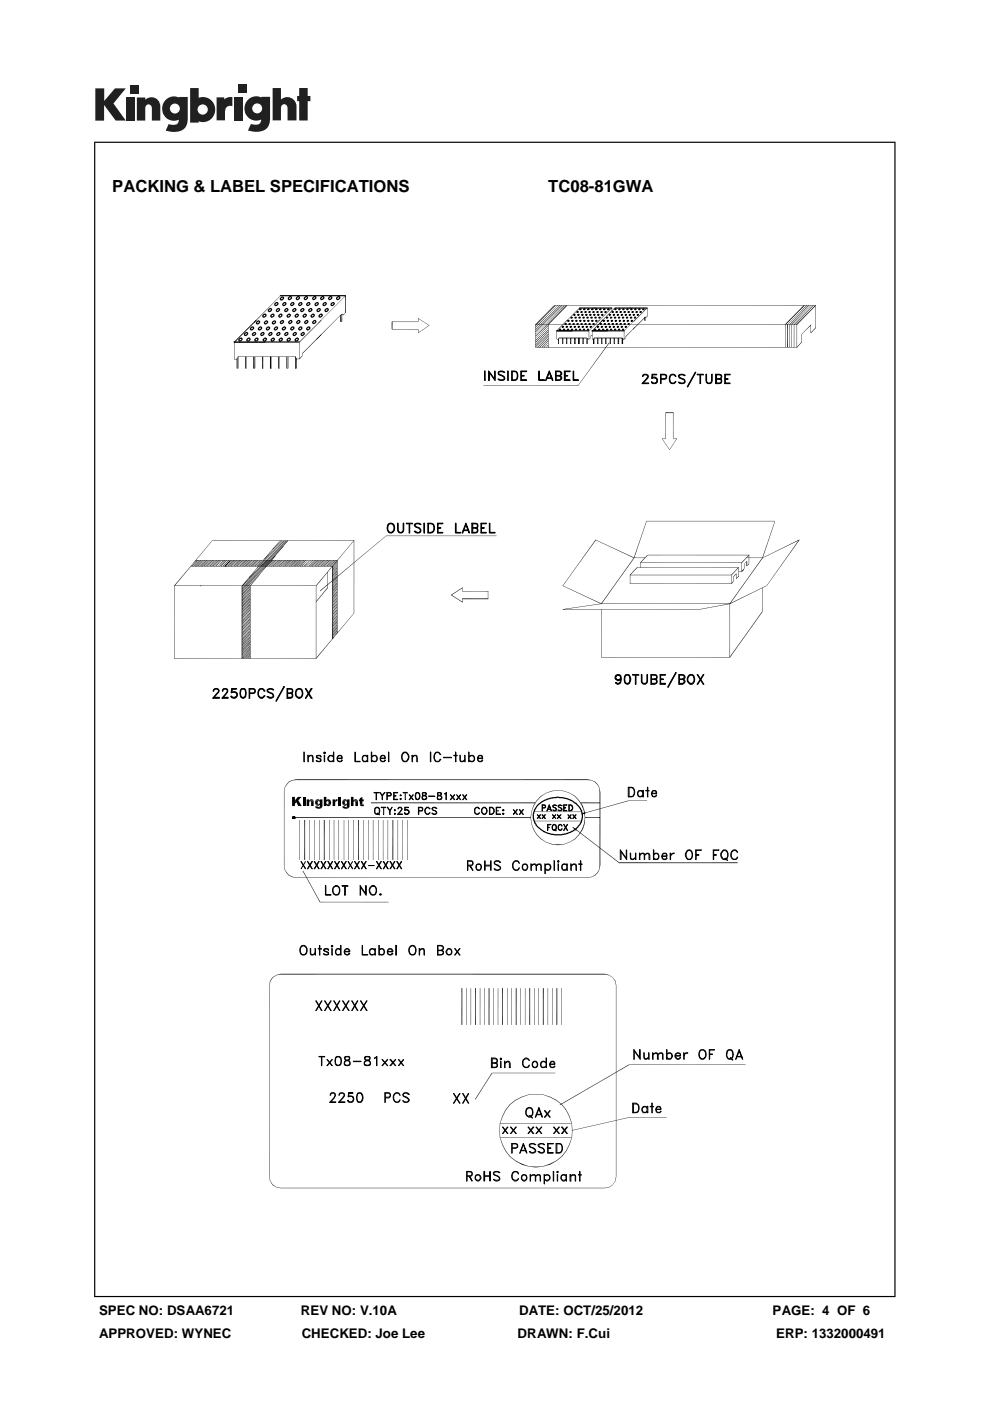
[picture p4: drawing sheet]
<svg xmlns="http://www.w3.org/2000/svg" width="210mm" height="297mm" viewBox="0 0 210 297" stroke-linecap="round" stroke-linejoin="round" font-family="sans-serif">
<defs><g id="words">
<g font-size="3.5">
<text x="23.8" y="40.6">PACKING &amp; LABEL SPECIFICATIONS</text>
<text x="116.3" y="40.6">TC08-81GWA</text>
</g>
<g font-size="2.8">
<text x="21" y="278.7">SPEC NO: DSAA6721</text>
<text x="63.8" y="278.7">REV NO: V.10A</text>
<text x="110.1" y="278.7">DATE: OCT/25/2012</text>
<text x="163.9" y="278.7">PAGE: 4 OF 6</text>
<text x="21" y="283.6">APPROVED: WYNEC</text>
<text x="64" y="283.6">CHECKED: Joe Lee</text>
<text x="109.8" y="283.6">DRAWN: F.Cui</text>
<text x="164.6" y="283.6">ERP: 1332000491</text>
</g>
</g></defs>
<g fill="#231f20">
<path d="M20.2 18.7h1.9v2.7l2.3-2.7h2.3l-2.6 3.2 2.6 3.7h-2.2l-2.4-3.3v3.3h-1.9z"/>
<path d="M26.7 20.7h1.8v4.9h-1.8z"/>
<path d="M49.6 20.7h1.8v4.9h-1.8z"/>
<path d="M27.6 18h1.8v1.8h-1.8z"/>
<path d="M50.6 17.9h1.8v1.8h-1.8z"/>
<path d="M29 20.7h1.8v.4a1.9 1.9 0 0 1 2.2-.3 1.9 1.9 0 0 1 1 2v2.8h-1.8v-2.7a.7 .7 0 0 0-.7-.8 .7 .7 0 0 0-.7 .8v2.7h-1.8z"/>
<path d="M45.9 20.6h1.7v.5a2.02 2.02 0 0 1 1.7-.5v1.9h-.2a1.12 1.12 0 0 0-1.4 1.3v1.7h-1.8z"/>
<path d="M57.8 18.7h1.8v2.4a1.98 1.98 0 0 1 2.2-.3 1.98 1.98 0 0 1 1.1 2v2.7h-1.9v-2.6a.7 .7 0 0 0-.7-.8 .7 .7 0 0 0-.7 .8v2.6h-1.8z"/>
<path d="M63.5 18.7h1.8v1.6h.5v1.1h-.5v4.1h-1.8v-4.1h-.5v-1.1h.5z"/>
<path d="M40.3 18.7v7.3h1.8v-.3a2.63 2.63 0 0 0 3.5-2.5 2.63 2.63 0 0 0-3.5-2.5v-2zM41.9 23.2a1.1 1.1 0 0 1 2.2 0 1.1 1.1 0 0 1-2.2 0z"/>
<path d="M35.3 21a2.56 2.56 0 0 0-.6 3.3 2.56 2.56 0 0 0 3.2 1.1 1.09 1.09 0 0 1-1.5 1.1l-.6-.2-.7 1.4a5.3 5.3 0 0 0 3.8-.2 2.69 2.69 0 0 0 .9-2.4v-4.5h-1.8v.1l-.8-.2a2.44 2.44 0 0 0-1.9 .5zM36 23a1.06 1.06 0 0 1 2.1 0 1.06 1.06 0 0 1-2.1 0z"/>
<path d="M52.8 21a2.56 2.56 0 0 0-.6 3.3 2.56 2.56 0 0 0 3.2 1 1.09 1.09 0 0 1-1.5 1.1l-.7-.1-.6 1.4a5.3 5.3 0 0 0 3.7-.3 2.69 2.69 0 0 0 1-2.3v-4.6h-1.8v.2l-.9-.3a2.44 2.44 0 0 0-1.8 .6zM53.5 23a1.06 1.06 0 0 1 2.1 0 1.06 1.06 0 0 1-2.1 0z"/>
</g>
<g fill="#000">
<path d="M54.3 67.9l-4.6 4.7-.1-.1zM49.6 76.2h.6zM54.3 67.9h.1l-4.7 4.7zM50.5 75.6l-.3 .6zM50.2 76.2l.1 1.9zM50.5 75.6h.1l-.4 .6zM50.3 78.1h.2zM50.3 78.2l.2-.1zM52.1 78.1h.2zM52.1 78.2l.2-.1zM53.8 78.1h.2zM53.8 78.2l.2-.1z"/>
<path d="M55.6 78.1h.2zM55.6 78.2l.2-.1zM57.3 78.1h.3zM57.3 78.2l.3-.1zM59.1 78.1h.2zM59.1 78.2l.2-.1zM59.5 62.7l-5.6 5.7zM59.5 62.7l-5.6 5.7h-.1zM60.9 78.1h.2zM60.9 78.2l.2-.1zM62.6 78.1h.2zM62.6 78.2l.2-.1z"/>
<path d="M62.6 75.6l.3 .5-.1 .1zM62.6 75.6h.1l.2 .5zM62.9 76.1h.5zM62.9 76.2l.5-.1zM68.1 67.9l-4.6 4.7-.1-.1zM64 75.5l-.5 .7-.1-.1zM68.1 67.9h.1l-4.7 4.7zM64 75.5l.1 .1-.6 .6zM68.1 70.9l-3.9 4.1-.1-.1zM64.1 74.9l-.1 .6zM68.1 70.9l.1 .1-4 4zM64.1 74.9v.6z"/>
<path d="M72.4 66.6l-5.2 5.4-.1-.1zM72.4 66.6l-5.2 5.4zM73.3 62.7l-5.8 5.8zM72.2 66.8l.1 1.4zM72.2 68.1h.3zM72.2 68.2l.3-.1zM72.4 66.6l.2 1.6h-.2zM72.5 66.5l.3 .3-.3-.1zM72.5 66.7l.3 .1zM72.4 66.6h.2v1.6zM73.3 66.2l-.5 .6zM83.1 68.2l.1 1.6h-.1z"/>
<path d="M83.1 68.2h.1v1.6zM88.7 70.6l2.3-1.6zM88.7 69.8v.8zM88.7 67.4l2.3 1.6zM88.7 67.5l2.3 1.5zM88.7 67.5v.7zM116.2 70.8l-2.6 2.8-.1-.1zM116.2 70.3l-2.6 2.9-.1-.1zM116.2 69.9l-2.6 2.8-.1-.1zM116.2 69.5l-2.6 2.8-.1-.1zM116.2 69l-2.7 2.7zM116 68.8l-2.4 2.5-.1-.1z"/>
<path d="M115.6 68.8l-2.1 2zM115.1 68.8l-1.5 1.6-.1-.1zM114.6 68.8l-1 1.2-.1-.1zM114.1 68.8l-.5 .7-.1-.1zM113.7 68.8l-.1 .2h-.1zM116.2 70.8l.1 .1-2.7 2.7zM116.2 70.3l.1 .1-2.7 2.8zM116.2 69.9l.1 .1-2.7 2.7zM116.2 69.5l-2.6 2.8zM116.2 69h.1l-2.7 2.7zM116 68.8l.1 .1-2.5 2.4zM115.6 68.8l-2 2z"/>
<path d="M115.1 68.8v.1l-1.5 1.5zM114.6 68.8l.1 .1-1.1 1.1zM114.1 68.8l.1 .1-.6 .6zM113.7 68.8l.1 .1-.2 .1zM117.8 64.7l-4 4.2-.1-.1zM117.8 64.7l.1 .1-4.1 4.1zM116.2 71.2l-2.2 2.5v-.1zM116.2 71.2l.1 .1-2.3 2.4zM114.1 68.8l4.2-4.1-4.1 4.2zM118.3 64.7l-4.1 4.2zM116.2 71.7l-1.7 2-.1-.1zM116.2 71.7l.1 .1-1.8 1.9z"/>
<path d="M118.7 64.7l-4 4.2-.1-.1zM118.7 64.7l.1 .1-4.1 4.1zM116.2 72.2l-1.2 1.5-.1-.1zM116.2 72.2l.1 .1-1.3 1.4zM119.1 64.7l-4 4.2v-.1zM119.1 64.7l.1 .1-4.1 4.1zM116.2 72.7l-.8 1-.1-.1zM116.2 72.7l-.8 1zM119.6 64.7l-4 4.2zM119.6 64.7l.1 .1-4.1 4.1zM116.2 73.1l-.4 .6zM116.2 73.1l.1 .1-.5 .5z"/>
<path d="M120.1 64.7l-4 4.2-.1-.1zM120.1 64.7v.1l-4 4.1zM117.5 64.7l-3.9 4.2-.1-.1zM117.5 64.7l.1 .1-4 4.1zM120.4 67.8l-2.4 2.3zM118 70.1l.1 1.8zM120.4 67.8l-2.3 2.3zM118.1 71.9h.3zM118.1 72l.3-.1zM118.4 71.7v.3zM118.4 71.8v1.1zM118.4 71.9v1z"/>
<path d="M118.4 72.9l.1-.1zM118.4 71.7l.1 1.2zM119.2 71.7l.1 1.2zM119.3 72.9l.1-.1zM119.4 71.7l.1 1.2zM120.1 72.9l.1-.1zM120.1 71.7l.1 1.2zM120.2 71.7l.1 1.2zM120.2 64.7l-3.9 4.2-.1-.1zM120.2 64.7l.1 .1-4 4.1zM121 72.8h.2zM121 72.9l.2-.1z"/>
<path d="M121 71.7l.1 1.2zM121.1 71.7l.1 1.2zM121.8 71.7l.1 1.2zM121.9 72.9l.1-.1zM121.9 71.7l.2 1.2h-.2zM121.9 71.7h.2v1.2zM122.7 71.7l.2 1.2h-.2zM122.8 72.9v-.1zM122.8 71.7l.1 1.2zM122.7 71.7h.1v1.2zM122.9 65.2l-2.8 2.9zM122.9 65.2l.1 .1-2.9 2.8z"/>
<path d="M123.6 72.8h.2zM123.6 72.9l.2-.1zM123.6 71.7l.1 1.2zM123.7 71.7l.1 1.2zM124.5 71.7v1.2zM124.5 71.7l.2 .2zM124.5 72.9l.1-.1zM124.5 71.8l.1 1.1zM124.6 71.8h.3l-.3 .2zM124.6 72l.3-.2v.2zM127.2 67.8l-2.3 2.3zM125.2 71.6l-.3 .3z"/>
<path d="M124.9 70.1l.1 1.8zM127.2 67.8l.1 .1-2.3 2.2zM125.2 71.6l.1 .1-.3 .2zM125.2 71.3l.1 .3zM125.2 71.2l.4-.2-.3 .3zM125.6 71v.1l-.3 .2zM127.8 67.8l-2.2 2.3zM125.6 71.9h.2zM125.6 72l.2-.1zM125.6 70.1v1.8zM127.8 67.8l.1 .1-2.3 2.2zM125.8 71.8l.2 1.1h-.2z"/>
<path d="M125.8 71.9l.2 1h-.2zM126 71.7l-.1 .3zM125.9 72.9l.1-.1zM125.8 71.8h.2v1.1zM126 71.7l.1 1.2zM125.8 71.9h.2v1zM126.7 72.8h.2zM126.7 72.9l.2-.1zM126.7 71.7l.1 1.2zM126.8 71.7l.1 1.2zM129.7 65.2l-2.8 3zM129.7 65.2l.1 .1-2.9 2.9z"/>
<path d="M127.6 71.7l.1 1.2zM127.7 72.9l.1-.1zM127.7 71.7l.1 1.2zM128.4 71.7l.1 1.2zM128.5 72.9l.1-.1zM128.6 71.7l.1 1.2zM129.2 72.6l-6.7 9.2zM129.2 72.6l.1 .1-6.7 9.1zM129.4 72.9l.1-.1zM129.4 71.7l.1 1.2zM129.5 71.7v1.2zM129.7 65.3l.1 .6z"/>
<path d="M130.2 72.8h.2zM130.2 72.9l.2-.1zM130.2 71.7l.1 1.2zM130.3 71.7l.1 1.2zM130.4 65.2l-2.7 2.9-.1-.1zM130.4 65.2l.1 .1-2.8 2.8zM131.1 71.7v1.2zM131.1 72.9l.1-.1zM131.1 71.7l.2 1.2h-.2zM131.1 71.7h.2v1.2zM131.9 71.7l.2 1.2h-.2zM131.9 71.7l.3 .2z"/>
<path d="M132 72.9l.1-.1zM132.1 71.8l.1 1.1zM131.9 71.7h.2v1.2zM132.2 71.8h.2l-.2 .2zM132.2 72l.2-.2v.2zM134.7 67.8l-2.4 2.3zM132.7 71.6l-.4 .3zM132.3 70.1l.1 1.8zM134.7 67.8l-2.3 2.3zM132.7 71.6l.1 .1-.4 .2zM132.7 71.3l.1 .3zM134.7 69.3l-1.9 2v-.1z"/>
<path d="M134.7 69.3l-1.9 2zM132.7 71.3h.1v.3zM136.8 67.2l-2.5 2.7-.1-.1zM136.8 67.2l.1 .1-2.6 2.6zM137.2 65.2l-2.8 3v-.1zM137.2 65.2l.1 .1-2.9 2.9zM136.7 67.3l.1 .6zM136.7 67.9h.2zM136.7 68l.2-.1zM136.8 67.2l.1 .7zM136.8 67.3h.3zM137.2 67l-.1 .3h-.1z"/>
<path d="M137.2 67l.1 .1-.2 .2zM137.2 65.3l.1 1.8zM170.6 64.7l-3.8 4-.1-.1zM170.6 64.7l.1 .1-3.9 3.9zM171.1 64.7l-4.1 4.2zM171.1 64.7l.1 .1-4.2 4.1zM171.5 64.7l-4 4.2-.1-.1zM171.5 64.7l.1 .1-4.1 4.1zM167.9 68.8l4.1-4.1-4 4.2zM172 64.7l-4 4.2zM172.4 64.7l-3.9 4.2-.1-.1zM172.4 64.7l.1 .1-4 4.1z"/>
<path d="M168.8 68.8l4.1-4.1-4 4.2zM172.9 64.7l-4 4.2zM170 72.5l-.9 1.2-.1-.1zM170 70.9l.1 1.7zM170 72.5l.1 .1-1 1.1zM170.5 64.7l-3.9 4.2-.1-.1zM170.5 64.7l.1 .1-4 4.1zM171.9 68.9l-1.9 2zM171.9 68.9l.1 1.7zM171.9 68.9l.1 .1-1.9 1.9zM172.9 64.7l-3.8 4.2-.1-.1zM172.9 69.5l-.9 1.1h-.1z"/>
<path d="M172.9 64.7l.1 .1-3.9 4.1zM172.9 69.5h.1l-1 1.1zM140.4 93l1.7 2.4zM140.5 93.1l.7-.1zM140.5 93h.7zM142.8 93h.8zM142.8 93.1l.8-.1zM141.2 87.6l1.6-.2v.2zM141.2 87.4h1.6l-1.6 .2zM143.5 93l-1.5 2.4zM143.5 93l-1.4 2.4zM41.6 118.7l.1 .1-.7 .6z"/>
<path d="M45 114.6l-8 9.6zM56.1 118.5l4-3.9-3.9 4zM60.1 114.6l-3.9 4zM57.8 116.5l1.9-1.9-1.8 1.9zM59.7 114.6l.1 .1-1.9 1.8zM59.4 114.6l-3.5 4.2-.1-.1zM59.4 114.6l-3.5 4.2zM61.1 114.6l-3.5 4.2-.1-.1zM61.1 114.6l-3.5 4.2zM75 114.6l-7.9 9.6h-.1zM75 114.6l-7.9 9.6zM67.9 125.3l14-11.7z"/>
<path d="M67.8 125.3l14.1-11.7-14 11.7zM126.3 114.4l-7 9.8zM126.3 114.4l.1 .1-7 9.7zM134.4 118.2l-6.8 9.9-.1-.1zM126.3 114.5l8.2 3.7-.1 .1zM137.1 110.5l-2.6 7.8-.1-.1zM134.4 118.2l.1 .1-6.9 9.8zM126.3 114.4l8.2 3.8zM137.1 110.5l-2.6 7.8zM135.8 119.2l.1 1.1zM137.3 117.6l-1.4 1.7-.1-.1zM137.3 117.6l.1 .1-1.5 1.6z"/>
<path d="M157.3 119.2l.1 1.9zM157.8 119.8l.1 .7zM157.9 119.5l-.1 .3zM158 119.5l-.2 .3zM158.3 119l.2 1h-.2zM158.4 119l-.4 .5zM158.4 119l-.5 .5zM158.3 119h.2v1zM158.8 117.6l-1.4 1.7-.1-.1zM158.8 117.6l.1 1.9zM158.8 119.5l-.4 .6zM158.8 117.6l.1 .1-1.5 1.6z"/>
<path d="M158.8 119.5l.1 .1-.5 .5zM161.7 118.2l-6.9 9.9v-.1zM164.3 110.5l-2.5 7.8-.1-.1zM161.7 118.2l.1 .1-7 9.8zM161.8 118.2l7.7-3.8zM161.8 118.3l7.7-3.9 .1 .1zM164.3 110.5l-2.5 7.8zM169.5 114.4l-7 9.8zM169.5 114.4l.1 .1-7 9.7zM41.9 118.7l-1.1 1.4-.1-.1zM41.9 118.7v.1l-1.1 1.3zM42.2 118.7l-1.1 1.4-.1-.1z"/>
<path d="M42.2 118.7l.1 .1-1.2 1.3zM42.5 118.7l-1.1 1.4v-.1zM42.5 118.7l.1 .1-1.2 1.3zM42.9 118.7l-1.2 1.4-.1-.1zM42.9 118.7l.1 .1-1.3 1.3zM43.2 118.7l-1.2 1.4-.1-.1zM43.2 118.7l-1.2 1.4zM43.5 118.7l-1.1 1.4-.1-.1zM43.5 118.7l.1 .1-1.2 1.3zM43.8 118.7l-1.1 1.4-.1-.1zM43.8 118.7l.1 .1-1.2 1.3zM44.1 118.7l-1.1 1.4-.1-.1z"/>
<path d="M44.1 118.7l.1 .1-1.2 1.3zM44.5 118.7l-1.2 1.4-.1-.1zM44.5 118.7l-1.2 1.4zM44.7 118.7l-1.1 1.4v-.1zM44.7 118.7l.1 .1-1.2 1.3zM45.1 118.7l-1.1 1.4-.1-.1zM45.1 118.7l.1 .1-1.2 1.3zM45.4 118.7l-1.2 1.4zM45.4 118.7l.1 .1-1.3 1.3zM45.8 118.7l-1.2 1.4-.1-.1zM45.8 118.7l-1.2 1.4zM46 118.7l-1.1 1.4-.1-.1z"/>
<path d="M46 118.7l.1 .1-1.2 1.3zM46.3 118.7l-1.1 1.4v-.1zM46.3 118.7l.1 .1-1.2 1.3zM46.7 118.7l-1.2 1.4zM46.7 118.7l.1 .1-1.3 1.3zM47 118.7l-1.2 1.4v-.1zM47 118.7l-1.2 1.4zM47.4 118.7l-1.2 1.4zM47.4 118.7v.1l-1.2 1.3zM47.7 118.7l-1.1 1.4-.1-.1zM47.7 118.7l.1 .1-1.2 1.3zM48 118.7l-1.1 1.4v-.1z"/>
<path d="M48 118.7l.1 .1-1.2 1.3zM48.5 118.7l-1.1 1.4-.1-.1zM48.5 118.7v.1l-1.1 1.3zM47.6 120l1.3-1.2-1.2 1.3zM48.9 118.8l-1.2 1.3zM49.2 118.7l-1.2 1.4zM49.2 118.7l.1 .1-1.3 1.3zM49.6 118.7l-1.2 1.4-.1-.1zM49.6 118.7v.1l-1.2 1.3zM49.8 118.7l-1.1 1.4-.1-.1zM49.8 118.7l.1 .1-1.2 1.3zM50.2 118.7l-1.1 1.4-.1-.1z"/>
<path d="M50.2 118.7v.1l-1.1 1.3zM50.5 118.7l-1.2 1.4zM50.5 118.7l.1 .1-1.3 1.3zM50.8 118.7l-1.2 1.4v-.1zM50.8 118.7l.1 .1-1.3 1.3zM51.1 118.7l-1.1 1.4-.1-.1zM51.1 118.7l.1 .1-1.2 1.3zM51.4 118.7l-1.1 1.4-.1-.1zM51.4 118.7l.1 .1-1.2 1.3zM51.8 118.7l-1.2 1.4zM51.8 118.7v.1l-1.2 1.3zM52.1 118.7l-1.2 1.4-.1-.1z"/>
<path d="M52.1 118.7l.1 .1-1.3 1.3zM52.4 118.7l-1.1 1.4-.1-.1zM52.4 118.7v.1l-1.1 1.3zM51.3 124.2l9.7-9.6-9.6 9.6zM53 131.4l-1.6 1.8-.1-.1zM53 131.1l-1.6 1.8-.1-.1zM53 130.8l-1.7 1.7zM53 130.5l-1.6 1.8-.1-.1zM53 130.2l-1.6 1.7h-.1zM53 137.8l-1.6 1.8-.1-.1zM53 137.5l-1.7 1.7zM53 137.2l-1.6 1.8-.1-.1z"/>
<path d="M53 136.9l-1.6 1.7h-.1zM53 136.5l-1.6 1.8-.1-.1zM53 136.2l-1.6 1.8-.1-.1zM53 135.9l-1.6 1.8-.1-.1zM53 135.6l-1.6 1.8-.1-.1zM53 135.3l-1.6 1.7-.1-.1zM53 134.9l-1.6 1.8-.1-.1zM53 134.7l-1.6 1.7h-.1zM53 134.3l-1.6 1.8-.1-.1zM53 134l-1.6 1.8-.1-.1zM53 133.6l-1.6 1.8-.1-.1zM53 133.4l-1.7 1.7z"/>
<path d="M53 133l-1.6 1.8-.1-.1zM53 132.7l-1.6 1.8-.1-.1zM53 132.4l-1.6 1.8-.1-.1zM53 132.1l-1.7 1.7zM53 131.8l-1.6 1.8-.1-.1zM53 129.8l-1.6 1.8-.1-.1zM53 129.6l-1.7 1.7zM53 129.2l-1.6 1.8-.1-.1zM53 128.9l-1.6 1.8-.1-.1zM53 128.6l-1.6 1.7h-.1zM53 128.2l-1.7 1.8zM53 128l-1.6 1.7h-.1z"/>
<path d="M53 127.6l-1.6 1.8-.1-.1zM53 127.3l-1.6 1.8-.1-.1zM53 127l-1.6 1.7-.1-.1zM53 126.7l-1.6 1.8-.1-.1zM53 126.4l-1.6 1.7h-.1zM53 126l-1.6 1.8-.1-.1zM53 125.7l-1.6 1.8-.1-.1zM53 125.4l-1.6 1.8-.1-.1zM53 125.1l-1.6 1.8-.1-.1zM53 124.8l-1.6 1.7-.1-.1zM53 124.4l-1.6 1.8-.1-.1zM52.9 124.2l-1.5 1.7h-.1z"/>
<path d="M52.6 124.2l-1.2 1.4-.1-.1zM52.3 124.2l-.9 1.1-.1-.1zM52 124.2l-.6 .7-.1-.1zM51.7 124.2l-.4 .4zM61 114.6l.1 .1-9.7 9.5zM53 131.4l.1 .1-1.7 1.7zM53 131.1l.1 .1-1.7 1.7zM53 130.8l-1.6 1.7zM53 130.5l.1 .1-1.7 1.7zM53 130.2l.1 .1-1.7 1.6zM53 137.8l.1 .1-1.7 1.7zM53 137.5h.1l-1.7 1.7z"/>
<path d="M53 137.2l.1 .1-1.7 1.7zM53 136.9h.1l-1.7 1.7zM53 136.5l.1 .1-1.7 1.7zM53 136.2l.1 .1-1.7 1.7zM53 135.9l.1 .1-1.7 1.7zM53 135.6l.1 .1-1.7 1.7zM53 135.3h.1l-1.7 1.7zM53 134.9l.1 .1-1.7 1.7zM53 134.7l-1.6 1.7zM53 134.3l.1 .1-1.7 1.7zM53 134l.1 .1-1.7 1.7zM53 133.6l.1 .1-1.7 1.7z"/>
<path d="M53 133.4l-1.6 1.7zM53 133l.1 .1-1.7 1.7zM53 132.7l.1 .1-1.7 1.7zM53 132.4l.1 .1-1.7 1.7zM53 132.1l-1.6 1.7zM53 131.8l.1 .1-1.7 1.7zM53 129.8l.1 .1-1.7 1.7zM53 129.6l-1.6 1.7zM53 129.2l.1 .1-1.7 1.7zM53 128.9l.1 .1-1.7 1.7zM53 128.6h.1l-1.7 1.7zM53 128.2l.1 .1-1.7 1.7z"/>
<path d="M53 128l.1 .1-1.7 1.6zM53 127.6l.1 .1-1.7 1.7zM53 127.3l.1 .1-1.7 1.7zM53 127h.1l-1.7 1.7zM53 126.7l.1 .1-1.7 1.7zM53 126.4h.1l-1.7 1.7zM53 126l.1 .1-1.7 1.7zM53 125.7l.1 .1-1.7 1.7zM53 125.4l-1.6 1.8zM53 125.1l.1 .1-1.7 1.7zM53 124.8h.1l-1.7 1.7zM53 124.4l.1 .1-1.7 1.7z"/>
<path d="M52.9 124.2h.1l-1.6 1.7zM52.6 124.2h.1l-1.3 1.4zM52.3 124.2h.1l-1 1.1zM52 124.2h.1l-.7 .7zM51.7 124.2h.1l-.4 .4zM51.5 139.6l1.5-1.5-1.4 1.6zM52.7 118.7l-1.1 1.4-.1-.1zM53 138.1l.1 .1-1.5 1.5zM52.7 118.7l.1 .1-1.2 1.3zM60.1 115.8l-8.3 8.4h-.1zM60.1 115.8v.1l-8.3 8.3zM51.8 139.6l1.2-1.1-1.1 1.2z"/>
<path d="M53 118.7l-1.1 1.4-.1-.1zM53 138.5l.1 .1-1.2 1.1zM53 118.7l.1 .1-1.2 1.3zM58.4 117.8l-6.3 6.4h-.1zM58.4 117.8v.1l-6.3 6.3zM53.4 118.7l-1.2 1.4-.1-.1zM53 138.7l-.7 1-.1-.1zM53.4 118.7l.1 .1-1.3 1.3zM57.7 118.7l-5.3 5.5h-.1zM53 138.7l.1 .1-.8 .9zM57.7 118.7l.1 .1-5.4 5.4zM53.7 118.7l-1.2 1.4-.1-.1z"/>
<path d="M53 139.1l-.4 .6-.1-.1zM53.7 118.7l-1.2 1.4zM52.6 124.2l2.5-2.4-2.4 2.4zM53 139.1h.1l-.5 .6zM55.1 121.8l-2.4 2.4zM54 118.7l-1.1 1.4-.1-.1zM60.6 114.6l-7.7 8-.1-.1zM53 139.4l-.1 .3zM53 139.4l.1 .1-.2 .2zM54 118.7v.1l-1.1 1.3zM60.6 114.6l.1 .1-7.8 7.9zM54.3 118.7l-1.1 1.4-.1-.1z"/>
<path d="M54.3 118.7l.1 .1-1.2 1.3zM54.6 118.7l-1.1 1.4-.1-.1zM54.6 118.7l.1 .1-1.2 1.3zM55 118.7l-1.2 1.4-.1-.1zM55 118.7l-1.2 1.4zM55.2 118.7l-1.1 1.4-.1-.1zM55.2 118.7l.1 .1-1.2 1.3zM55.6 118.7l-1.1 1.4-.1-.1zM55.6 118.7l.1 .1-1.2 1.3zM60.3 114.6l-5.8 5.9zM60.3 114.6l.1 .1-5.9 5.8zM55.9 118.7l-1.2 1.4-.1-.1z"/>
<path d="M55.9 118.7l.1 .1-1.3 1.3zM54.8 120l-3.4 4.2h-.1zM54.8 120l-3.4 4.2zM56.2 118.7l-1.1 1.4-.1-.1zM56.2 118.7l-1.1 1.4zM56.5 118.7l-1.1 1.4-.1-.1zM56.5 118.7l.1 .1-1.2 1.3zM56.8 118.7l-1.1 1.4v-.1zM56.8 118.7l.1 .1-1.2 1.3zM57.2 118.7l-1.2 1.4zM57.2 118.7l.1 .1-1.3 1.3zM57.5 118.7l-1.2 1.4-.1-.1z"/>
<path d="M57.5 118.7l-1.2 1.4zM56.5 120l-3.4 4.2h-.1zM56.5 120l-3.4 4.2zM57.8 118.7l-1.1 1.4-.1-.1zM57.8 118.7l.1 .1-1.2 1.3zM58.1 118.7l-1.1 1.4-.1-.1zM58.1 118.7l.1 .1-1.2 1.3zM58.4 118.7l-1.1 1.4zM58.4 118.7l.1 .1-1.2 1.3zM58.8 118.7l-1.2 1.4-.1-.1zM58.8 118.7l-1.2 1.4zM59 118.7l-1.1 1.4v-.1z"/>
<path d="M59 118.7l.1 .1-1.2 1.3zM59.4 118.7l-1.1 1.4-.1-.1zM59.4 118.7l.1 .1-1.2 1.3zM59.7 118.7l-1.2 1.4zM59.7 118.7l.1 .1-1.3 1.3zM60.1 118.7l-1.2 1.4-.1-.1zM60.1 118.7l-1.2 1.4zM60.3 118.7l-1.1 1.4-.1-.1zM60.3 118.7l.1 .1-1.2 1.3zM60.6 118.7l-1.1 1.4v-.1zM60.6 118.7l.1 .1-1.2 1.3zM61 118.7l-1.2 1.4z"/>
<path d="M61 118.7l.1 .1-1.3 1.3zM61.3 118.7l-1.2 1.4v-.1zM61.3 118.7l.1 .1-1.3 1.3zM61.6 118.7l-1.1 1.4-.1-.1zM61.6 118.7l.1 .1-1.2 1.3zM61.9 118.7l-1.1 1.4-.1-.1zM61.9 118.7l.1 .1-1.2 1.3zM62.3 118.7l-1.2 1.4zM62.3 118.7v.1l-1.2 1.3zM62.6 118.7l-1.2 1.4-.1-.1zM62.6 118.7l.1 .1-1.3 1.3zM62.8 118.7l-1.1 1.4v-.1z"/>
<path d="M62.8 118.7l.1 .1-1.2 1.3zM63.2 118.7l-1.1 1.4-.1-.1zM63.2 118.7l.1 .1-1.2 1.3zM63.5 118.7l-1.1 1.4-.1-.1zM63.5 118.7l.1 .1-1.2 1.3zM63.9 118.7l-1.2 1.4-.1-.1zM63.9 118.7v.1l-1.2 1.3zM64.2 118.7l-1.2 1.4-.1-.1zM64.2 118.7l-1.2 1.4zM64.5 118.7l-1.1 1.4-.1-.1zM64.5 118.7v.1l-1.1 1.3zM64.8 118.7l-1.1 1.4-.1-.1z"/>
<path d="M64.8 118.7l.1 .1-1.2 1.3zM65.2 118.7l-1.2 1.4-.1-.1zM65.2 118.7l-1.2 1.4zM65.6 118.8l-1.1 1.3-.1-.1zM65.6 118.8l-1.1 1.3zM66 118.7l-1.2 1.4-.1-.1zM66 118.7l-1.2 1.4zM66.3 118.7l-1.2 1.4zM66.3 118.7l.1 .1-1.3 1.3zM66.7 118.7l-1.1 1.4-.1-.1zM66.7 118.7l-1.1 1.4zM67 118.7l-1.1 1.4-.1-.1z"/>
<path d="M67 118.7l.1 .1-1.2 1.3zM67.3 118.7l-1.1 1.4v-.1zM67.3 118.7l.1 .1-1.2 1.3zM67.7 118.7l-1.2 1.4zM67.7 118.7l.1 .1-1.3 1.3zM68 118.7l-1.2 1.4-.1-.1zM68 118.7l-1.2 1.4zM68.3 118.7l-1.1 1.4-.1-.1zM68.3 118.7l.1 .1-1.2 1.3zM68.6 118.7l-1.1 1.4-.1-.1zM68.6 118.7l.1 .1-1.2 1.3zM68.9 118.7l-1.1 1.4z"/>
<path d="M68.9 118.7l.1 .1-1.2 1.3zM69.3 118.7l-1.2 1.4-.1-.1zM69.3 118.7l-1.2 1.4zM69.5 118.7l-1.1 1.4v-.1zM69.5 118.7l.1 .1-1.2 1.3zM69.9 118.7l-1.1 1.4-.1-.1zM69.9 118.7l.1 .1-1.2 1.3zM70.2 118.7l-1.2 1.4zM70.2 118.7l.1 .1-1.3 1.3zM70.6 118.7l-1.2 1.4-.1-.1zM70.6 118.7l-1.2 1.4zM69.5 124.6l-2.4 3-.1-.1z"/>
<path d="M69.5 124.6v.1l-2.4 2.9zM70.8 118.7l-1.1 1.4-.1-.1zM70.8 118.7l.1 .1-1.2 1.3zM71.1 118.7l-1.1 1.4v-.1zM71.1 118.7l.1 .1-1.2 1.3zM71.5 118.7l-1.2 1.4zM71.5 118.7l.1 .1-1.3 1.3zM70.5 124.2l1-1-.9 1zM71.5 122.9l-1 1zM71.5 122.6l-.9 1.1-.1-.1zM70.5 132.5l1-1-.9 1zM70.5 132.1l1-.9-.9 1z"/>
<path d="M71.5 130.8l-1 1.1zM70.5 135.3l.3-.2-.2 .3zM70.5 135l1-.9-.9 1zM70.5 134.7l1-1-.9 1zM71.5 133.4l-.9 1.1-.1-.1zM71.5 133l-.9 1.2-.1-.1zM70.5 133.7l1-.9-.9 1zM70.5 133.4l1-.9-.9 1zM71.5 132.1l-1 1zM71.5 131.8l-.9 1.1-.1-.1zM70.5 128.3l1-.9-.9 1zM71.5 127l-1 1.1z"/>
<path d="M71.5 126.7l-.9 1.1-.1-.1zM71.5 130.5l-.9 1.1-.1-.1zM70.5 131.2l1-.9-.9 1zM70.5 130.8l1-.9-.9 1zM71.5 129.6l-1 1zM71.5 129.2l-.9 1.1h-.1zM70.5 129.9l1-.9-.9 1zM70.5 129.6l1-1-.9 1.1zM71.5 128.3l-1 1zM71.5 128l-.9 1.1-.1-.1zM70.5 128.6l1-.9-.9 1zM70.5 127.4l1-1-.9 1.1z"/>
<path d="M70.5 127l1-.9-.9 1zM70.5 126.7l1-.9-.9 1zM71.5 125.4l-.9 1.1-.1-.1zM70.5 126.1l1-.9-.9 1zM70.5 125.8l1-1-.9 1.1zM70.5 125.4l1-.9-.9 1zM71.5 124.2l-.9 1.1-.1-.1zM71.5 123.8l-.9 1.1-.1-.1zM70.5 124.5l1-.9-.9 1zM71.5 119.1l-1 1zM70.5 123.2l1-.9-.9 1zM70.5 122.9l1-.9-.9 1z"/>
<path d="M71.5 121.6l-1 1zM71.5 121.3l-.9 1.1-.1-.1zM70.5 122l1-1-.9 1zM70.5 121.6l1-.9-.9 1zM71.5 120.3l-1 1.1zM71.5 120l-.9 1.1-.1-.1zM70.5 120.7l1-.9-.9 1zM70.5 120.3l1-.9-.9 1zM71.5 123.2l.1 .1-1 .9zM71.5 122.9l.1 .1-1 .9zM71.5 122.6h.1l-1 1.1zM71.5 131.5l.1 .1-1 .9z"/>
<path d="M71.5 131.2l.1 .1-1 .9zM71.5 130.8l.1 .1-1 1zM70.8 135.1l.1 .1-.3 .2zM71.5 134.1l.1 .1-1 .9zM71.5 133.7l.1 .1-1 .9zM71.5 133.4l.1 .1-1 1zM71.5 133l.1 .1-1 1.1zM71.5 132.8l.1 .1-1 .9zM71.5 132.5h.1l-1 1zM71.5 132.1l.1 .1-1 .9zM71.5 131.8l.1 .1-1 1zM71.5 127.4l.1 .1-1 .9z"/>
<path d="M71.5 127l.1 .1-1 1zM71.5 126.7l.1 .1-1 1zM71.5 130.5l.1 .1-1 1zM71.5 130.3l-.9 1zM71.5 129.9l.1 .1-1 .9zM71.5 129.6l.1 .1-1 .9zM71.5 129.2l.1 .1-1 1zM71.5 129l-.9 1zM71.5 128.6l.1 .1-1 1zM71.5 128.3l.1 .1-1 .9zM71.5 128l.1 .1-1 1zM71.5 127.7l-.9 1z"/>
<path d="M71.5 126.4l-.9 1.1zM71.5 126.1l.1 .1-1 .9zM71.5 125.8l.1 .1-1 .9zM71.5 125.4l.1 .1-1 1zM71.5 125.2l-.9 1zM71.5 124.8l.1 .1-1 1zM71.5 124.5l.1 .1-1 .9zM71.5 124.2h.1l-1 1.1zM71.5 123.8l.1 .1-1 1zM71.5 123.6l.1 .1-1 .9zM71.5 119.1l.1 .1-1 .9zM71.5 122.3l.1 .1-1 .9z"/>
<path d="M71.5 122h.1l-1 1zM71.5 121.6l.1 .1-1 .9zM71.5 121.3l.1 .1-1 1zM71.5 121l.1 .1-1 .9zM71.5 120.7l.1 .1-1 .9zM71.5 120.3l.1 .1-1 1zM71.5 120l.1 .1-1 1zM71.5 119.8l-.9 1zM71.5 119.4l.1 .1-1 .9zM75 130l-7.9 9.7-.1-.1zM75 130l-7.9 9.7zM95.7 126.2l2.4 1.4v.1z"/>
<path d="M95.7 126.1l2.4-1.5-2.3 1.6zM98.1 127v.7zM98.1 124.6v.7zM95.8 126.1l2.3 1.5-2.4-1.4zM95.8 126.2l2.3-1.6v.1zM103.5 125.3l.1 1.7zM119.4 124.2l8.2 3.8zM119.4 124.2l8.2 3.8-.1 .1zM119.4 129.2l8.1-1.2zM133.6 121.9l.1 1.8zM135.1 120.3l-1.4 1.7-.1-.1zM135.1 120.3h.1l-1.5 1.7z"/>
<path d="M148.4 129.2l6.4-1.2zM148.4 129.2l6.4-1.1zM154.8 128l7.7-3.8-7.7 3.9zM154.8 128.1l7.7-3.9zM155.1 121.9l.1 1.8zM155.4 123.3l-.2 .5-.1-.1zM155.5 123.1l-.1 .2zM155.4 123.3l.1 .1-.3 .4zM155.6 123.1l-.1 .3-.1-.1zM155.5 122.4l.1 .7zM155.6 122.1l.1 .1-.2 .2zM155.5 122.4l.2-.2z"/>
<path d="M156.1 121.6l-.4 .6-.1-.1zM156.1 121.6l.1 1.1zM156.1 121.6l.1 .1-.5 .5zM156.6 120.3l-1.4 1.7-.1-.1zM156.6 120.3l.1 1.9zM156.6 122.1l-.4 .6-.1-.1zM156.6 121.1h.8zM156.6 121.2l.8-.1zM156.6 120.3h.1l-1.5 1.7zM156.6 122.1l.1 .1-.5 .5zM157.7 120.7l-.3 .5-.1-.1zM157.8 120.5l-.1 .2z"/>
<path d="M157.7 120.7l.1 .1-.4 .4zM157.9 120.5l-.1 .3-.1-.1zM161.7 129.6l-6.9 9.8v-.1zM161.7 129.6l.1 .1-7 9.7zM60.3 167.1l-.1 .8zM60.4 167.1l-.2 .8zM60.7 166.3l.1 .1-.5 .7zM60.8 166.4l-.5 .7zM61.2 165.7l.1 .1-.6 .5zM60.7 166.3l.6-.5-.5 .6zM61.2 165.7l.9-.2zM62 173.2l.2 .3h-.2z"/>
<path d="M62 173.2h.2v.3zM62.1 173.2l.4-.1zM62.1 173.1h.4zM62.1 173.6l.4-.1zM62.1 173.5h.4zM62.5 173.2l.1 .3zM62 169h.5v.7l.4 .4-.4 .3v.5h-.5zM62 165.4l.8-.2v.2zM62 165.4h.8zM63.2 169h.8l-.7 .7 .7 1.2h-.7l-.8-1.2zM64.2 169.5h.6v1.4h-.6zM64.2 169h.6v.3h-.6z"/>
<path d="M65 169.5h.5v.2l1 .2h-.8l-.1 1h-.6zM65.6 169.7a.54 .54 0 0 1 .9 .1zM65.8 169.9h.7v1h-.5v-.9zM66.9 169.8l.7 .1a.32 .32 0 0 0-.2 .3 .32 .32 0 0 0 .2 .3h-.7zM66.9 170.9l1.4 .2a.84 .84 0 0 1-1.4-.2zM67 170.6l.8 .1a.55 .55 0 0 1-.8-.1zM67 169.7a.58 .58 0 0 1 .9 0zM66.9 169.7h1v-.2h.5l-.1 1.6h-.7l.2-.1v-.4h-.8l-.1-.1h.7l.3-.3-.3-.4h-.7zM68.7 169h.5v.6h.9l.1 .3h-.7a.35 .35 0 0 0-.3 .3 .35 .35 0 0 0 .3 .3h.7l-.1 .2h-.9v.2h-.5zM69.2 169.6l.4-.1 .5 .1zM69.2 170.7h.9l-.1 .1a.55 .55 0 0 1-.8-.1zM69.5 169.9h.7v.2v.4h-.7a.36 .36 0 0 0 .2-.3 .36 .36 0 0 0-.2-.3z"/>
<path d="M70.5 169.5h.6v.2l.2 .2-.2 .1v.9h-.6zM71.2 169.5h.5l-.2 .4-.4-.2zM71.7 169.5h.6v1.4h-.6zM71.7 169h.6v.3h-.6zM72.6 169.8l.8 .1a.32 .32 0 0 0-.3 .3 .32 .32 0 0 0 .3 .3h-.7zM72.6 170.9l1.5 .2a.84 .84 0 0 1-1.5-.2zM72.7 170.6l.9 .1a.55 .55 0 0 1-.9-.1zM72.7 169.7a.58 .58 0 0 1 .9 0zM72.7 169.7h.9v-.2h.5v1.6h-.7l.2-.1v-.4h-.9v-.1h.7l.2-.3-.2-.4h-.8zM74.4 169h.6v.7l.9 .1-.8 .1-.1 1h-.6zM75 169.7a.55 .55 0 0 1 .9 0zM75.2 169.9h.7v1h-.5v-.9z"/>
<path d="M76.3 169.2l.6-.2v.5h.3v.4h-.3l.1 .6-.7 .1v-.7h-.2v-.4h.2zM76.3 170.6l.8-.1v.4a.56 .56 0 0 1-.8-.3zM81.4 172.6l.1 .1zM96.9 169.5h.1zM108.9 172.6l.1 .1zM112.5 173.4l.2 1.2zM112.6 173.4l.2 1.2zM112.7 174.6l.4 1.3zM112.7 172.1l-.2 1.3zM112.8 174.6l.3 1.3zM112.8 172.1l-.3 1.3zM113.1 175.9l.1-.1 .6 1.2z"/>
<path d="M113.1 170.8l.1 .1-.5 1.2zM113.2 175.8l.7 1.1-.1 .1zM113.2 170.9l-.5 1.2zM113.9 176.9l.8 1-.9-.9zM113.8 169.7l.1 .1-.8 1zM113.9 176.9l.9 .9-.1 .1zM113.9 169.8l-.7 1.1-.1-.1zM114.8 177.8l1 .8-1.1-.7zM114.7 168.8l.1 .1-1 .8zM114.8 177.8l1 .8zM113.8 169.7l1-.8-.9 .9zM115.8 178.5l1.2 .5z"/>
<path d="M115.8 178.5l1.3 .4-.1 .1zM114.7 168.8l1.1-.7zM114.7 168.8l1.1-.6-1 .7zM116.2 176v.1zM117 179l1.4 .2zM115.8 168.1l1.3-.3zM117.1 178.9l1.3 .1v.2zM118.4 179h1.2l-1.2 .2zM118.4 179l1.2-.1zM117 167.7l1.4-.2zM117 167.7l1.4-.1zM119.6 178.9l1.2-.3z"/>
<path d="M119.6 178.9l1.2-.4zM118.4 167.5l1.2 .3zM120.5 173.4l.1 .1zM120.8 178.5l1.2-.6zM120.8 178.5l1.1-.7 .1 .1zM119.6 167.7l1.2 .5zM121.4 175.4l9.9 7.4-.1 .1zM121.4 175.4l.1-.1 9.8 7.5zM122.8 176.9l.1 .1-1 .8zM120.8 168.1l1.1 .8zM121.9 177.8l.9-.8-.8 .9zM120.8 168.1l1.2 .7-.1 .1z"/>
<path d="M121.4 175.4l.9 .5-.1 .2zM123.4 175.8l.2 .1-.8 1zM121.9 168.9l.1-.1 .8 1zM123.6 175.9l-.8 1.1v-.1zM122 168.8l.8 .9v.1zM123.4 172.5l9.9-2.8zM123.4 172.6l10-2.8zM123.9 174.6h.1l-.6 1.2zM122.8 169.8v-.1l.6 1.2zM124 174.6l-.4 1.3-.2-.1zM122.8 169.7l.8 1.1-.2 .1zM124 173.4l-.1 1.2z"/>
<path d="M123.4 170.9l.2-.1 .3 1.3zM124.1 173.4l-.1 1.2h-.1zM123.9 172.1h.1v1.3zM123.6 170.8l.4 1.3h-.1zM124 172.1l.1 1.3zM123.2 172.7l.8-.5 .2 .3zM124.6 165.2l.9 .3zM124.6 165.2l.9 .3-.9-.1zM125.5 165.4l.7 .4zM125.5 165.4l.7 .3v.1zM126.2 165.8v-.1l.5 .7zM126.2 165.7l.6 .6-.1 .1z"/>
<path d="M126.8 166.3l.3 .8-.4-.7zM127.1 167.1l.1 .8zM126.8 166.3l.4 .8zM127.2 167.1l.1 .8h-.1zM60.2 183.4l.1 .9zM60.3 183.4l.1 .9zM60.3 184.3l.4 .7zM60.4 184.3l.4 .7h-.1zM60.8 185l.4 .6-.5-.6zM60.8 185l.5 .5-.1 .1zM61.2 185.6l.1-.1 .7 .5zM61.3 185.5l.8 .4-.1 .1z"/>
<path d="M62.1 185.9l.7 .2-.8-.1zM62.1 185.9l.7 .2zM63.9 184.1v.1zM64.2 184.7l3.7 6.5-.1 .1zM64.3 184.6l3.6 6.6-3.7-6.5zM73.9 184.1v.1zM124.6 186.1l.9-.1zM124.6 186.1l.9-.2zM125.5 185.9l.7-.3zM125.5 185.9l.7-.4v.1zM126.7 185h.1l-.6 .5zM126.2 185.5l.6-.5-.6 .6z"/>
<path d="M127.1 184.3l-.4 .7zM127.2 184.3l-.4 .7h-.1zM127.2 183.4h.1l-.2 .9zM127.3 183.4l-.2 .9zM57.3 208l-.2 .9zM57.3 208.1l-.2 .8zM57.8 207.2l.1 .1-.6 .7zM57.9 207.3l-.6 .8v-.1zM57.8 207.2l.8-.5zM57.8 207.2l.8-.4-.7 .5zM58.6 206.7l.9-.2v.1zM58.6 206.7l.9-.1z"/>
<path d="M128.3 206.5l.9 .3zM128.3 206.5l.9 .3-.9-.2zM129.2 206.7l.8 .6zM130 207.2l.5 .9zM130 207.2l.6 .8-.1 .1zM130.6 208v.9zM130.6 208l.1 .9zM104.3 227.5l-3.5 5.6v-.1zM104.3 227.5h.1l-3.6 5.6zM105.9 239.7l.1 1.5zM106 238.2l-.1 1.5zM106 239.7l.1 1.5z"/>
<path d="M106.1 238.2l-.2 1.5zM106.5 236.7l.1 .1-.6 1.4zM106.6 236.8l-.6 1.4zM107.2 235.3l.1 .1-.8 1.3zM107.3 235.4l-.7 1.4-.1-.1zM108.1 234.1l.1 .1-1 1.1zM108.2 234.2l-.9 1.2-.1-.1zM108.1 234.1l1.2-.9 .1 .1zM108.1 234.1l1.3-.8-1.2 .9zM109.3 233.2l1.4-.7v.1zM109.3 233.2l1.4-.6-1.3 .7zM110.7 232.5l1.5-.5z"/>
<path d="M110.7 232.5l1.5-.4zM112.2 232l1.4-.1zM112.2 232h1.4zM113.6 231.9l1.5 .2zM115.1 232l1.5 .6zM115.1 232l1.6 .5-.1 .1zM116.7 232.5l1.2 .8-1.3-.7zM116.7 232.5l1.3 .7-.1 .1zM118.7 234.2l14.7-8.5-14.6 8.6zM118.8 234.3l14.6-8.6 .1 .1zM118 233.2l1.1 1-1.2-.9zM118 233.2l1.2 .9-.1 .1z"/>
<path d="M119.2 234.1l.9 1.3-1-1.2zM119.2 234.1l.9 1.2v.1zM120.1 235.4v-.1l.6 1.5zM120.1 235.3l.7 1.4-.1 .1zM120.8 236.7l.4 1.5zM121.2 239.6l12.3-2.7zM121.2 239.7l12.3-2.8zM121.2 238.2l.1 1.5zM120.8 236.7l.5 1.5zM121.3 238.2l.1 1.5zM57.1 249.5l.2 .9zM57.2 249.5l.1 .9z"/>
<path d="M57.3 250.4l.5 .8zM57.3 250.4l.6 .8h-.1zM57.8 251.2h.1l.7 .6zM57.9 251.2l.7 .6zM58.6 251.7l.9 .2zM106 241.2l.5 1.5zM106.1 241.2l.4 1.5zM106.6 242.6l.6 1.5-.7-1.4zM106.6 242.6l.7 1.4-.1 .1zM107.2 244.1l.1-.1 .8 1.2zM107.3 244l.9 1.2h-.1zM108.2 245.2l1.1 1-1.2-1z"/>
<path d="M108.2 245.2l1.2 .9-.1 .1zM109.3 246.2l.1-.1 1.3 .8zM109.4 246.1l1.3 .7v.1zM110.7 246.8l1.5 .6-1.5-.5zM110.7 246.8l1.5 .6zM112.2 247.3l1.4 .2zM112.2 247.3l1.4 .1v.1zM113.6 247.4h1.5l-1.5 .1zM113.6 247.4l1.5-.1zM115.1 247.3l1.6-.4zM115.1 247.3l1.5-.5 .1 .1zM116.6 246.8l1.3-.7 .1 .1z"/>
<path d="M116.6 246.8l1.4-.6-1.3 .7zM117.9 246.1l1.2-.9h.1zM117.9 246.1l1.3-.9-1.2 1zM120.1 244v.1l-1 1.1zM120.1 244.1l-.9 1.1h-.1zM120.7 242.6l.1 .1-.7 1.3zM120.8 242.7l-.7 1.4v-.1zM121.2 241.2l-.5 1.4zM121.3 241.2l-.5 1.5-.1-.1zM121.3 239.7l-.1 1.5zM121.4 239.7l-.2 1.5zM128.3 251.8h.9z"/>
<path d="M128.3 251.8l.9-.1zM129.2 251.7l.8-.5zM130.6 250.4l-.6 .8zM130.5 250.4l-.5 .8zM130.6 249.5l-.1 .9zM130.7 249.5l-.2 .9z"/>
<path d="M20 30v245h169.9v-245zM20.2 30.3h169.5v244.5h-169.5z"/>
</g>
<g fill="none" stroke="#000" stroke-width=".25">
<path d="M49.6 72.5h6.6zM50.9 71.7h.3l.1 .3-.5 .3-.1-.3zM52.1 70.6l.3-.1 .1 .3-.5 .4-.2-.4zM52.6 71.7h.3l.1 .3-.5 .3-.1-.3zM53.4 69.4l.2-.1 .2 .3-.5 .4-.2-.4zM53.8 70.6l.2-.1 .2 .3-.5 .4-.2-.4zM54.3 71.7h.3l.1 .3-.5 .3-.2-.3zM54.6 68.1l.3-.1 .2 .4-.5 .3-.2-.3zM55.1 69.4l.2-.1 .2 .3-.5 .4-.2-.4zM55.6 70.6l.2-.1 .2 .3-.5 .4-.2-.4zM56 66.7l.2-.1 .2 .3-.5 .4-.2-.4zM56.1 71.7h.2l.2 .3-.5 .3-.2-.3z"/>
<path d="M56.2 72.5h7.2zM56.3 68.1l.3-.1 .2 .4-.6 .3-.1-.3zM56.8 69.4l.2-.1 .2 .3-.5 .4-.2-.4zM57.2 65.5l.2-.1 .2 .3-.5 .4-.2-.4zM57.3 70.6l.2-.1 .2 .3-.5 .4-.2-.4zM57.7 66.7l.2-.1 .2 .3-.5 .4-.2-.4zM57.8 71.7h.2l.2 .3-.5 .3-.2-.3zM58 68.1l.3-.1 .1 .4-.5 .3-.1-.3zM58.4 69.4l.3-.1 .2 .3-.5 .4-.2-.4zM58.5 64.2l.3-.1 .2 .4-.6 .3-.1-.3zM58.9 65.5l.2-.1 .2 .3-.5 .4-.2-.4zM59 70.6l.2-.1 .2 .3-.5 .4-.2-.4z"/>
<path d="M59.4 66.7l.2-.1 .2 .3-.5 .4-.2-.4zM59.5 71.7h.2l.2 .3-.5 .3-.2-.3zM59.5 62.7h6.5zM59.7 63l.3-.1 .1 .4-.5 .3-.1-.3zM59.7 68l.3-.1 .1 .4-.5 .3-.1-.3zM60.1 69.4l.3-.1 .2 .3-.5 .4-.2-.4zM60.2 64.2l.3-.1 .1 .4-.5 .3-.1-.3zM60.6 70.6l.3-.1 .2 .3-.5 .4-.2-.4zM60.6 65.5l.3-.1 .2 .3-.5 .4-.2-.4zM61.2 71.7h.2l.2 .3-.5 .3-.2-.3zM61.2 66.7l.2-.1 .2 .3-.5 .4-.2-.4zM61.4 62.9h.3l.1 .3-.5 .3-.1-.3z"/>
<path d="M61.5 68l.2-.1 .2 .4-.5 .3-.2-.3zM61.9 64.2l.3-.1 .1 .4-.5 .3-.1-.3zM61.9 69.4l.3-.1 .1 .3-.5 .4-.1-.4zM62.3 65.5l.3-.1 .2 .3-.5 .4-.2-.4zM62.4 70.6l.3-.1 .1 .3-.5 .4-.1-.4zM62.8 71.7h.3l.2 .3-.5 .3-.2-.3zM62.8 66.7l.3-.1 .2 .3-.5 .4-.2-.4zM63.1 62.9h.3l.1 .3-.5 .3-.2-.3zM63.2 68l.2-.1 .2 .4-.5 .3-.2-.3zM63.6 64.2l.3-.1 .1 .4-.5 .3-.1-.3zM63.6 69.4l.3-.1 .1 .3-.5 .4-.1-.4zM64 65.5l.3-.1 .2 .3-.6 .4-.1-.4z"/>
<path d="M64.1 70.6l.3-.1 .1 .3-.5 .4-.1-.4zM64.5 66.7l.3-.1 .2 .3-.5 .4-.2-.4zM64.8 62.9h.2l.2 .3-.5 .3-.2-.3zM64.9 68l.2-.1 .2 .4-.5 .3-.2-.3zM65.3 69.4l.3-.1 .1 .3-.5 .4-.2-.4zM65.3 64.2l.3-.1 .1 .4-.5 .3-.2-.3zM65.7 65.5l.3-.1 .1 .3-.5 .4-.1-.4zM66 62.7h7.3zM66.2 66.7l.3-.1 .2 .3-.6 .4-.1-.4zM66.6 68l.2-.1 .2 .4-.5 .3-.2-.3zM66.6 62.9h.2l.2 .3-.5 .3-.2-.3zM67.1 64.2l.2-.1 .2 .4-.5 .3-.2-.3z"/>
<path d="M67.5 65.5l.3-.1 .1 .3-.5 .4-.1-.4zM67.9 66.7l.3-.1 .1 .3-.5 .4-.1-.4zM68.3 62.9h.2l.2 .3-.5 .3-.2-.3zM68.8 64.2l.2-.1 .2 .4-.5 .3-.2-.3zM69.2 65.5l.3-.1 .1 .3-.5 .4-.2-.4zM70 62.9h.2l.2 .3-.5 .3-.2-.3zM70.5 64.2l.2-.1 .2 .4-.5 .3-.2-.3zM71.7 62.9h.2l.2 .3-.5 .3-.2-.3zM102.8 78.7l.1 1.9zM103.6 78.7l1.3 1.7 .1-1.7v1.9l-1.2-1.7v1.7h-.2zM105.7 78.9a.99 .99 0 0 1 1.3 0h-.1a.7 .7 0 0 0-1.1 .2v.3a1.14 1.14 0 0 1 1.2 1 1.02 1.02 0 0 1-1.3 0l.5 .2 .7-.2v-.5l-.8-.4a.46 .46 0 0 1-.4-.6zM107.7 78.7l.1 1.9z"/>
<path d="M108.5 78.7h.7a1.08 1.08 0 0 1 .6 1 1.08 1.08 0 0 1-.6 .9h-.7zM108.6 78.8h.6a1.01 1.01 0 0 1 0 1.8h-.6zM110.5 78.7h1.2l-1.1 .1v1.8h1.1h-1.2zM110.6 79.6h.6l-.6 .1M114.3 78.7l.1 1.9h1.1h-1.2zM116.5 78.7l.8 1.9-.8-1.7-.8 1.7zM117.9 79.6l1-.1v-.6l-1-.1v1.8l1-.1v-.7l-1-.1M118.1 70.1h3.2zM118.6 79.6l.5 .4v.3l-.5 .3h-.7v-1.9h.7l.5 .3v.4l-.5 .3M118.7 69.8l.3 .1-.4 .1zM119.3 69.2l.2 .1-.3 .1zM119.5 69.8l.3 .1-.3 .1z"/>
<path d="M119.7 78.7h1.2l-1 .1v1.8h1h-1.2zM119.9 79.6h.5l-.5 .1M119.9 68.6l.2 .1-.3 .1zM120.1 69.2l.3 .1-.3 .1zM120.4 69.8l.2 .1-.3 .1zM120.5 67.9l.2 .1-.3 .1zM120.7 68.6l.3 .1-.4 .1zM121 69.2l.2 .1-.3 .1zM121.2 67.3h.2l-.3 .1zM121.2 69.8l.3 .1-.3 .1zM121.3 67.9l.3 .1-.4 .1zM121.3 70.1h3.6z"/>
<path d="M121.6 68.6l.2 .1-.3 .1zM121.6 78.7l.1 1.9h1h-1.1zM121.7 66.7l.3 .1h-.3zM121.8 69.2l.3 .1-.4 .1zM122 67.3h.3l-.4 .1zM122.1 69.8l.2 .1-.3 .1zM122.2 67.9l.2 .1-.3 .1zM122.4 66.1l.3 .1h-.4zM122.4 68.6l.3 .1-.4 .1zM122.6 66.7l.2 .1h-.3zM122.7 69.2l.2 .1-.3 .1zM122.8 67.3h.3l-.3 .1z"/>
<path d="M122.9 69.8l.3 .1-.4 .1zM122.9 65.3h3.3zM123 65.5l.3 .1-.4 .1zM123 67.9l.3 .1-.4 .1zM123.3 66.1l.2 .1h-.3zM123.3 68.6l.2 .1-.3 .1zM123.4 66.7l.3 .1h-.3zM123.5 69.2l.3 .1-.4 .1zM123.7 67.3h.2l-.3 .1zM123.8 69.8l.2 .1-.3 .1zM123.9 65.5l.2 .1-.3 .1zM123.9 67.9l.2 .1-.3 .1z"/>
<path d="M124.1 66.1l.3 .1h-.4zM124.1 68.6l.3 .1-.4 .1zM124.3 66.7l.2 .1h-.3zM124.4 69.2l.2 .1-.3 .1zM124.5 67.3h.3l-.3 .1zM124.6 69.8l.3 .1-.4 .1zM124.7 65.5l.3 .1-.4 .1zM124.7 67.9l.3 .1-.4 .1zM125 66.1l.2 .1h-.3zM125 68.6l.2 .1-.3 .1zM125.1 66.7l.3 .1h-.4zM125.2 69.2l.3 .1-.4 .1z"/>
<path d="M125.4 67.3h.2l-.3 .1zM125.6 65.5l.2 .1-.3 .1zM125.6 67.9l.2 .1-.3 .1zM125.6 70.1h3.2zM125.8 66.1l.3 .1h-.4zM125.8 68.6l.3 .1-.4 .1zM126 66.7l.2 .1h-.3zM126.1 69.8l.3 .1-.3 .1zM126.2 65.3h3.6zM126.2 67.3h.3l-.3 .1zM126.4 65.5l.3 .1-.4 .1zM126.4 67.9l.3 .1-.4 .1z"/>
<path d="M126.7 66.1l.2 .1h-.3zM126.7 69.2l.3 .1-.3 .1zM126.8 66.7l.3 .1h-.4zM127 69.8l.3 .1-.4 .1zM127.1 67.3h.2l-.3 .1zM127.3 65.5l.2 .1-.3 .1zM127.3 68.6l.3 .1-.3 .1zM127.5 66.1l.3 .1h-.4zM127.6 69.2l.2 .1-.3 .1zM127.7 66.7l.2 .1h-.3zM127.8 69.8l.3 .1-.3 .1zM128 67.9l.3 .1-.4 .1z"/>
<path d="M128.1 65.5l.3 .1-.4 .1zM128.2 68.6l.2 .1-.3 .1zM128.4 66.1l.2 .1h-.3zM128.4 69.2l.3 .1-.3 .1zM128.7 69.8l.2 .1-.3 .1zM128.7 67.3h.2l-.3 .1zM128.8 70.1h3.6zM128.9 67.9l.2 .1-.3 .1zM128.9 65.5l.3 .1-.3 .1zM129 68.6l.3 .1-.4 .1zM129.3 66.7l.2 .1h-.3zM129.3 69.2l.2 .1-.3 .1z"/>
<path d="M129.5 69.8l.3 .1-.3 .1zM129.5 67.3h.3l-.3 .1zM129.7 67.9l.3 .1-.4 .1zM129.9 66.1l.2 .1h-.3zM129.9 68.6l.2 .1-.3 .1zM130.1 66.7l.3 .1h-.4zM130.1 69.2l.3 .1-.4 .1zM130.4 69.8l.2 .1-.3 .1zM130.4 67.3h.2l-.3 .1zM130.5 65.5l.2 .1-.3 .1zM130.5 65.3h3.2zM130.6 67.9l.2 .1-.3 .1z"/>
<path d="M130.7 66.1l.3 .1h-.4zM130.7 68.6l.3 .1-.4 .1zM131 69.2l.2 .1-.3 .1zM131 66.7l.2 .1h-.3zM131.2 69.8l.3 .1-.4 .1zM131.2 67.3h.3l-.4 .1zM131.3 65.5l.3 .1-.4 .1zM131.4 67.9l.3 .1-.4 .1zM131.6 68.6l.2 .1-.3 .1zM131.6 66.1l.2 .1h-.3zM131.8 69.2l.3 .1-.4 .1zM131.8 66.7l.3 .1h-.4z"/>
<path d="M132.1 69.8l.2 .1-.3 .1zM132.1 67.3h.2l-.3 .1zM132.2 65.5l.2 .1-.3 .1zM132.2 67.9l.3 .1-.3 .1zM132.4 68.6l.3 .1-.4 .1zM132.4 66.1l.3 .1h-.4zM132.7 69.2l.2 .1-.3 .1zM132.7 66.7l.2 .1h-.3zM132.9 67.3h.3l-.4 .1zM133 65.5l.3 .1-.4 .1zM133.1 67.9l.2 .1-.3 .1zM133.3 68.6l.2 .1-.3 .1z"/>
<path d="M133.3 66.1l.2 .1h-.3zM133.5 66.7l.3 .1h-.4zM133.6 65.3h3.6zM133.8 67.3h.2l-.3 .1zM133.9 65.5l.2 .1-.3 .1zM133.9 67.9l.3 .1-.3 .1zM134.1 66.1l.3 .1h-.4zM134.4 66.7l.2 .1h-.3zM134.6 67.3h.3l-.4 .1zM134.7 65.5l.3 .1-.4 .1zM135 66.1l.2 .1h-.3zM135.2 66.7l.3 .1h-.4z"/>
<path d="M135.5 65.5l.3 .1-.3 .1zM135.8 66.1l.3 .1h-.4zM136.4 65.5l.2 .1-.3 .1zM142.3 79.5l.6-.1 .4 .4-.4-.3h-.4a1.11 1.11 0 0 0 0 1.7h.4l.4-.3-.1 .2a.79 .79 0 0 1-1 .1 .79 .79 0 0 1-.2-1.1zM143.9 79.6a.99 .99 0 0 1 1.4 0l-.5-.1h-.7l-.1 .3 .3 .3a.87 .87 0 0 1 1 1 .99 .99 0 0 1-1.4 0h.2a.94 .94 0 0 0 1.1 0v-.4a1.05 1.05 0 0 0-1.1-.6zM147.5 78.9l-1.7 3.1zM147.9 79.4l1.3 .1zM148.5 79.5v1.8l.1-1.8M149.8 79.4l.1 1.7 .4 .1 .6-.1v-1.7l.1 1.3a.64 .64 0 0 1-.6 .6 .64 .64 0 0 1-.6-.6zM153.7 79.4h1.1l-1 .1v1.7l1 .1h-1.1zM115.9 80.2h1.2M116.1 80.1h.9"/>
<path d="M136.3 81.2l1.3 .1h-1.4l1.2-1.4a.58 .58 0 0 0-.5-.5 .58 .58 0 0 0-.6 .4 .58 .58 0 0 1 .7-.4 .58 .58 0 0 1 .4 .7l-1.1 1.2M138.3 81.1l.2 .1M139 80.1a.61 .61 0 0 1 .4 .6 .61 .61 0 0 1-.4 .5M139.4 80.5a.79 .79 0 0 0-1.1-.3v-.8h1l-.9 .1-.1 .6a.68 .68 0 0 1 1 .2 .68 .68 0 0 1-.2 .9 .68 .68 0 0 1-.9-.2h.1a.63 .63 0 0 0 1.1-.1M140.2 80.3h.8a.43 .43 0 0 0 .3-.4 .43 .43 0 0 0-.3-.4h-.8l-.1 1.8v-1.9h.9a.51 .51 0 0 1 .4 .5 .51 .51 0 0 1-.4 .5h-.8M152 80.3l.9-.1v-.7h-.9v1.7l.9-.1v-.6l-.9-.1M152.6 80.3l.3 .1 .2 .2-.1 .5-.4 .2h-.8v-1.9h.8l.4 .1v.7l-.4 .2M153.8 80.3h.6l-.6 .1M82.5 111a.92 .92 0 0 1 1.1 .3 .92 .92 0 0 1 0 1.1 .79 .79 0 0 1-1 .6 .79 .79 0 0 1-.5-1.1zM82.5 111.1a.73 .73 0 0 1 1.1 .6 .9 .9 0 0 1-.8 1.2 1.12 1.12 0 0 1-.3-1.8zM84.3 111l.1 1.4a.55 .55 0 0 0 .6 .5 .55 .55 0 0 0 .5-.5v-1.4l.1 1.4a.64 .64 0 0 1-.6 .6 .64 .64 0 0 1-.7-.6zM86.2 111h1.3z"/>
<path d="M86.8 111v2l.1-2M87.9 111.2a.99 .99 0 0 1 1.4 0l-.5-.2-.6 .1-.1 .4 .2 .2a.93 .93 0 0 1 1 .7v.2a.79 .79 0 0 1-1.4 0h.3l.2 .3h.4l.4-.3v-.2a1.19 1.19 0 0 0-1-.7l-.3-.2zM89.9 111l.1 2zM90.8 111h.7a1.08 1.08 0 0 1 .7 1 1.08 1.08 0 0 1-.7 1h-.7zM90.9 111h.6a1.01 1.01 0 0 1 .6 1 1.01 1.01 0 0 1-.6 .9h-.6zM92.8 111h1.1h-1v1.9l1 .1h-1.1zM92.9 111.9h.6l-.6 .1M96.6 111l.1 1.9 1 .1h-1.1zM98.2 112.5h1.1M98.3 112.4h.9M98.8 111l.8 2-.8-1.8-.7 1.8zM100.3 111.9l.9-.1v-.7l-.9-.1v1.9l.9-.2v-.6l-.9-.1"/>
<path d="M100.8 111.9l.4 .1a.69 .69 0 0 1 0 .9l-1.1 .1v-2h.7l.5 .1 .1 .5-.2 .3-.4 .1M102 111h1.1h-1v1.9l1 .1h-1.1zM102.1 111.9h.6l-.6 .1M103.8 111l.1 1.9 1.1 .1h-1.2zM45.2 147.9h1.3v.1h-1.3l1.1-1.4a.56 .56 0 0 0-.5-.5 .56 .56 0 0 0-.6 .4l.3-.5h.4l.5 .3v.4l-1.2 1.3M47.2 147.9h1.2v.1h-1.3l.9-1a.55 .55 0 0 0 0-.9l-.6 .1-.2 .3 .1-.3 .2-.2 .7 .2a.64 .64 0 0 1-.2 .8l-.8 1M49.1 147.7l.3 .2M49.8 146.8a.64 .64 0 0 1 .4 .9l-.4 .2M50.2 147.1a.93 .93 0 0 0-1.1-.2v-.9h1.1l-.9 .1-.2 .7 .9-.1a.7 .7 0 0 1 .3 .9 .7 .7 0 0 1-.8 .4l-.4-.2v-.2a.73 .73 0 0 0 1.1-.1M51.2 147.8h.7M51.2 146.1a.65 .65 0 0 1 .9 .2 1.52 1.52 0 0 1-.4 1.7h-.3a1.45 1.45 0 0 1-.2-1.9zM51.2 146.2h.7"/>
<path d="M51.3 146.1a1.66 1.66 0 0 0 0 1.8M51.8 146.1a1.66 1.66 0 0 1 0 1.8M52.9 146.9h1.1v-.7l-1.1-.1v1.9v-2h.8l.3 .2 .1 .5-.1 .2-1.1 .1M55.1 146.1l.1-.1a.77 .77 0 0 1 1 .5h-.2l-.3-.4h-.5a1.11 1.11 0 0 0 0 1.8h.5l.5-.4-.5 .5a.95 .95 0 0 1-1-1.2zM56.7 146.3a.99 .99 0 0 1 1.3 0l-.5-.2-.7 .2v.2l.3 .3a.87 .87 0 0 1 .9 .9l-.5 .3h-.3l-.5-.3h.2a.7 .7 0 0 0 1 0l-.1-.6-1-.4zM60.2 145.6l-1.7 3zM61 146.9h.9v-.7l-.9-.1v1.8l.9-.1a.48 .48 0 0 0-.2-.8h-.7M61.7 146.9a.56 .56 0 0 1 .4 .6 .56 .56 0 0 1-.4 .5h-.8v-2h.8l.3 .2 .1 .5-.4 .3M62.9 146.3a.81 .81 0 0 1 1-.2 .81 .81 0 0 1 .3 1 .78 .78 0 0 1-.6 1 .78 .78 0 0 1-.9-.8zM63.1 146.2a.68 .68 0 0 1 1 .6l-.1 .7a.68 .68 0 0 1-.7 .4 .68 .68 0 0 1-.5-.6v-.5zM64.8 146l1.4 2h-.2zM66 146h.2l-1.4 2z"/>
<path d="M130.6 143.8a.62 .62 0 0 0 .5 .3 .62 .62 0 0 0 .6-.3M130.6 143.5l.5-.4 .4 .1 .2 .3M130.7 144.8h.8M131 143.1l-.4 .5 .4 .5M131.2 143.1l.4 .2a1.65 1.65 0 0 1-.3 1.6M131.7 144l-.6 .3-.5-.3a.65 .65 0 0 1 .2-.9 .65 .65 0 0 1 .9 .2 1.5 1.5 0 0 1-.6 1.8l-.5-.4 .2 .2M131.7 143.7l-.1 .3-.4 .1M132.7 143.1a.65 .65 0 0 1 .9 .3 1.1 1.1 0 0 1-.6 1.7 1.36 1.36 0 0 1-.3-2zM132.7 143.2h.7M132.7 144.8h.7M132.8 143.1a1.66 1.66 0 0 0 0 1.8M133.3 143.1a1.66 1.66 0 0 1 0 1.8"/>
<path d="M134.2 143l1.3 .1zM134.8 143.1v2l.1-2M136.1 143v1.5a.56 .56 0 0 0 .6 .4 .56 .56 0 0 0 .5-.4l.1-1.5v1.5l-.2 .4-.3 .2-.6-.2-.1-.4zM138.2 144l1-.1v-.7l-1-.1v1.8l1-.1v-.7h-1M138.8 144l.5 .1v.7l-.5 .3h-.7v-2.1h.7l.5 .2 .1 .5-.2 .3-.4 .1M140 143h1.1l-1 .1v1.8h1v.2h-1.1zM140.1 144h.6l-.6 .1M143.3 142.6l-1.7 3.1zM144.1 144l.9-.1v-.7l-.9-.1v1.8l.9-.1a.48 .48 0 0 0-.2-.7h-.7M144.8 144l.2 .1 .3 .5-.5 .5h-.8v-2.1h.8l.5 .4v.3l-.5 .4M146.2 143.2a.68 .68 0 0 1 1 .6l-.1 .8a.68 .68 0 0 1-.9 .2 1.08 1.08 0 0 1 0-1.6zM146.2 143.1l.6-.1a1.23 1.23 0 0 1 0 2.1h-.4l-.5-.5a1.19 1.19 0 0 1 .3-1.5z"/>
<path d="M147.9 143l1.4 2.1zM149.2 143l-1.3 2.1zM114.3 170.5a7.8 7.8 0 0 1 3-1.4h2.1a5.3 5.3 0 0 1 3.9 2.6l.2 .9v.8l-.2 .8a3 3 0 0 1-1.5 1.8h-.1a5.5 5.5 0 0 1-2.5 1h-1.6a5.6 5.6 0 0 1-4.1-2.5l-.2-.5a2.08 2.08 0 0 1-.1-1.6l.3-.8z"/>
</g>
<g fill="none" stroke="#000" stroke-width=".21">
<path d="M49.6 72.6h6.6M49.7 72.5v3.7M50.3 76v2.1M50.5 75.6h12.1M50.5 75.6v2.5M52.1 75.6v2.5M52.3 75.6v2.5M53.8 75.6v2.5M54 75.6v2.5M55.6 75.6v2.5M55.8 75.6v2.5M57.3 75.6v2.5"/>
<path d="M57.6 75.6v2.5M59.1 75.6v2.5M59.3 75.6v2.5M60.9 75.6v2.5M61.1 75.6v2.5M62.6 75.6v2.5M62.8 76v2.1M63.5 72.5v3.7M73.3 62.7v3.6M83.2 69.8h5.5M83.2 68.2h5.5M113.5 73.7h55.6"/>
<path d="M113.5 68.8h55.6M113.6 68.8v4.8M116.2 73.6h.1M116.3 68.8v4.8M117.5 64.8h55.4l.1 4.7M118.1 70.1h3.2M118.5 71.7h6M125.6 70.1h3.2M126 71.7h6M166.6 68.8v4.8M167 68.8v4.8M167.5 68.8v4.8"/>
<path d="M167.9 68.8v4.8M168.4 68.8v4.8M169 68.8v4.8M102.5 81.8h20.1M141.2 87.5v5.5M142.8 87.5v5.5M41.5 118.8h30.1M45.1 114.6h30M71.5 118.8v15.4M75.1 114.6v15.4M81.9 113.6h23.4M134.5 118.3h2.3"/>
<path d="M135.9 119.3h21.5M137.1 110.5h27.2M137.4 117.7h21.5M158.3 118.3h3.5M37 139.6h30M37 124.2h30M37 124.2v15.5M40.5 120.1h30.1M42.5 124.2h.1M51.3 124.2v15.5M53.1 124.2v15.5M67 124.2v15.5"/>
<path d="M69.5 121.3v3.4M70.6 120v15.4M98.1 127h5.5M98.1 125.4h5.5M119.4 129.2h29M127.5 139.4h27.3M127.5 128h27.3M127.5 129.2v10.1M133.6 123.8h21.5M133.6 121.9h21.5M135.1 120.3h21.5M154.8 128v11.3"/>
<path d="M161.7 124.6v5M64.5 159.5v2zM68.7 159.6h.3v.1l-.2 .1zM68.8 159.6h.1M68.8 159.6l.1 .1zM70.7 159.5l.1 2zM75.3 159.5l.1 1.9 1 .1h-1.1zM78.8 159.5v2zM82.4 159.5l.1 2zM85.5 159.7l.4-.1 .4 .1a1.08 1.08 0 0 1 0 1.6 .68 .68 0 0 1-1-.6v-.5zM85.5 159.6l.2-.1a1.02 1.02 0 0 1 1.1 1 1.02 1.02 0 0 1-1.1 1 1.28 1.28 0 0 1-.2-1.9zM91.3 159.5l.1 2z"/>
<path d="M92.4 159.6l.2-.1a.77 .77 0 0 1 .9 .5h-.2l-.3-.4a.93 .93 0 0 0-.8 1.4l.4 .4h.4l.3-.4h.2a.72 .72 0 0 1-.6 .5 .72 .72 0 0 1-.7-.3 1.45 1.45 0 0 1 .2-1.6zM96.6 159.5l.1 2zM99.4 159.5l.1 2zM60.3 167.9v15.5M62.1 173.2h.1M62.1 173.2v.2zM62.1 173.3h.1M62.1 173.4h.1M62.1 173.4v.2zM62.1 173.5h.1M62.2 173.2h.1M62.2 173.2v.2z"/>
<path d="M62.2 173.3h.1M62.2 173.4h.1M62.2 173.4v.2zM62.2 173.2h.1zM62.2 173.3h.1zM62.2 173.4h.1zM62.2 173.5h.1zM62.2 173.5h.1M62.3 173.2h.1M62.3 173.2v.2zM62.3 173.3h.1M62.3 173.4h.1"/>
<path d="M62.3 173.4v.2zM62.3 173.2h.1zM62.3 173.3h.1zM62.3 173.4h.1zM62.3 173.5h.1zM62.3 173.5h.1M62.3 173.4v.1M62.3 173.4v.2M62.4 173.2h.1M62.4 173.2v.2zM62.4 173.3h.1M62.4 173.4h.1"/>
<path d="M62.4 173.4v.2zM62.4 173.2h.2zM62.4 173.3h.2zM62.4 173.4h.2zM62.4 173.5h.2zM62.4 173.5h.1M62.4 173.4h.2M62.5 173.2h.1M62.5 173.2v.2zM62.5 173.3h.1M62.5 173.4h.1M62.5 173.4v.2z"/>
<path d="M62.5 173.4h50.1M62.8 165.3h61.8M63.6 173.9v8.4M64.6 173.9v8.4M65.3 160.1l.1 1.4zM65.6 160.2h.7l.1 1.3-.2-1.2-.4-.1-.4 .4zM65.7 173.9v8.4M66.7 173.9v8.4M67.2 160.6l.6 .2a.36 .36 0 0 1 .2 .6 .73 .73 0 0 1-.9-.2l.2 .2M67.2 161.3h.8M67.2 160.3h.8M67.3 160.2v.5"/>
<path d="M67.7 173.9v8.4M67.9 160.9v.5M67.9 160.2l.2 .3-.1-.3a.65 .65 0 0 0-.9 .3l.1 .2 .8 .3M68.8 173.9v8.4M68.8 160.1l.1 1.4zM69.7 160.3l.4-.2 .5 .1 .1 .3-.4-.3a.63 .63 0 0 0-.6 .4 .63 .63 0 0 0 .2 .7l.4 .1 .4-.2-.7 .3a.69 .69 0 0 1-.3-1.2zM69.8 173.9v8.4M70.8 173.9v8.4M71.6 160.7h.9l-.1-.4a.58 .58 0 0 0-.8 .5 .58 .58 0 0 0 .8 .5l.1-.2 .1 .1a.64 .64 0 0 1-.9 .1 .64 .64 0 0 1-.1-.9 .64 .64 0 0 1 .9-.1l.1 .5h-1M71.9 173.9v8.4M73 173.9v8.4M74 173.9v8.4"/>
<path d="M75 173.9v8.4M76.1 173.9v8.4M77 160.3l.3-.2 .4 .1 .2 .3-.3-.3a.6 .6 0 0 0-.7 .6 .6 .6 0 0 0 .7 .6l.3-.2-.6 .3a.76 .76 0 0 1-.3-1.2zM77.1 173.9v8.4M77.9 160.1l.1 1.4zM78.1 173.9v8.4M78.7 170.2h34.8M78.8 160.5l.3-.3 .4-.1a.73 .73 0 0 1 .5 .7 .73 .73 0 0 1-.4 .7l-.8-.3a.78 .78 0 0 0 1.1 0v-.5a.5 .5 0 0 0-.6-.5zM79.1 173.9v8.4M79.4 168l.9 .1zM79.7 171.2a.75 .75 0 0 1 .9 .6 .75 .75 0 0 1-.5 .9 .8 .8 0 0 1-.7-.6 .8 .8 0 0 1 .3-.9zM79.7 171.3a.55 .55 0 0 1 .8 .2v.8a.55 .55 0 0 1-1 0v-.8z"/>
<path d="M79.8 168.1v1.4l.1-1.4M80 172.4l.5 .4zM80.2 173.9v8.4M80.7 160.7h.9v-.4a.58 .58 0 0 0-.9 .5 .58 .58 0 0 0 .9 .5v-.2l.1 .1a.64 .64 0 0 1-.9 .1 .64 .64 0 0 1 0-.9 .64 .64 0 0 1 .8-.1l.1 .5h-1M80.9 171.2h.9zM81 168.7l.6-.7-.5 .7v.8l-.1-.8-.5-.7 .6 .7M81.3 173.9v8.4M81.4 171.2v1.5zM82.1 168.7h.7l.1-.4-.2-.2h-.6v1.4v-1.5h.6l.3 .3-.1 .4-.8 .1M82.3 173.9v8.4M82.7 171.9l.5-.7-.5 .7v.8v-.8l-.6-.7 .6 .7M83.3 173.9v8.4"/>
<path d="M83.5 168h.8l-.7 .1v1.4h.7h-.8zM83.6 168.7h.4l-.4 .1M83.7 171.7h.1v.2zM83.7 171.7h.1M83.7 172.4l.1 .1v.2zM83.7 172.5h.1M83.7 171.7l.1 .1zM83.7 172.5l.1 .1zM84.4 173.9v8.4M84.4 172.6l1 .1h-1.1l.9-1.1-.2-.4-.6 .2 .3-.2h.3l.3 .4-.9 1.1M84.9 169.4l.1-.1v.2zM84.9 168.5l.1 .2h-.1z"/>
<path d="M84.9 168.6h.1M84.9 169.4h.1M84.9 168.6l.1 .1zM84.9 169.4l.1 .1zM85.4 173.9v8.4M85.5 168l.9 .1zM85.9 172.4l.1 .2M86 168.1v1.4zM86.4 171.7l.3 .4-.1 .3-.2 .2M86.4 173.9v8.4M86.7 172a.6 .6 0 0 0-.8-.2v-.6h.7h-.6l-.1 .5h.6l.2 .2v.5l-.6 .3-.2-.1-.1-.3 .1 .2a.6 .6 0 0 0 .8-.2M86.8 168.5l.8 1z"/>
<path d="M87.4 160.1l.1 1.4zM87.6 168.5l-.8 1zM87.7 160.2h.7l.1 1.3-.2-1.2-.4-.1-.4 .4zM88.2 169.4h.6M88.2 168.2h.6M88.2 168.1a.52 .52 0 0 1 .8 .2 .82 .82 0 0 1-.5 1.2h-.3l-.1-.6zM88.3 168.1l-.1 .6 .1 .8M88.7 171.2h.7l.3 .2-.1 .5h-.8l.8-.1v-.5l-.8-.1v1.5zM88.7 168.1a1.02 1.02 0 0 1 0 1.4M89.6 168.1v.4l.7 .3 .1 .4a.6 .6 0 0 1-.8 .2v-.5l.7-.3 .1-.3a.6 .6 0 0 0-.8-.2zM89.6 168.2h.8M89.6 169.3l.2 .2"/>
<path d="M89.7 168.1v.4l.6 .2a.45 .45 0 0 1 .1 .8h-.6h-.2l-.1-.3 .2-.5 .6-.2v-.4M90.4 169.3l-.2 .2M90.5 171.2h.4l.3 .3a.65 .65 0 0 0-1.1 .3 .65 .65 0 0 0 .8 .8l.3-.3-.3 .4h-.4a.88 .88 0 0 1 0-1.5zM90.9 168.8l1.3 .1zM91.6 171.4a.6 .6 0 0 1 1 0l-.3-.2-.6 .2 .2 .3 .7 .4v.3a.6 .6 0 0 1-1 0l.7 .2 .3-.3-.3-.4-.4-.1zM92.8 168.2h.8M92.8 169.3l.2 .2M92.8 168.1v.4l.7 .3 .2 .4a.6 .6 0 0 1-.9 .2v-.5l.7-.3 .2-.3a.6 .6 0 0 0-.9-.2zM92.9 168.1v.4l.6 .2a.45 .45 0 0 1 .1 .8h-.5h-.3l-.1-.3 .2-.5 .6-.2v-.4M93.7 169.3l-.3 .2M94.1 160.6l1.7 .1zM94.3 168.3l.4-.3v1.5l-.1-1.3z"/>
<path d="M95.5 168.5l.9 1zM96.3 160.1l.7 .1zM96.4 168.5l-.9 1zM96.9 168.5l.8 1zM97.5 160.1l.2 1.2 .4 .1 .5-.3-.3 .3h-.7zM97.6 168.5l-.7 1zM98.1 168.5l.9 1zM98.6 160.1v1.4zM98.9 168.5l-.8 1zM99.5 160.5l.2-.3 .5-.1a.73 .73 0 0 1 .5 .7 .73 .73 0 0 1-.5 .7l-.7-.3a.78 .78 0 0 0 1 0l.1-.5a.5 .5 0 0 0-.7-.5zM100.9 171.3l.1-.1a.48 .48 0 0 1 .7 .3l-.5-.3a.71 .71 0 0 0-.5 .7 .71 .71 0 0 0 .5 .7l.5-.3-.3 .4-.5-.1-.2-.3v-.8zM101.4 160.7h.9l-.1-.4a.58 .58 0 0 0-.9 .5 .58 .58 0 0 0 .9 .5l.1-.2 .1 .1a.64 .64 0 0 1-.9 .1 .64 .64 0 0 1-.1-.9 .64 .64 0 0 1 .9-.1l.1 .5h-1"/>
<path d="M102.2 171.5l.3-.3a.76 .76 0 0 1 .8 .7 .76 .76 0 0 1-.8 .8 .89 .89 0 0 1-.3-1.2zM102.5 171.3a.45 .45 0 0 1 .6 .2 .63 .63 0 0 1 .1 .8 .63 .63 0 0 1-.7 .2 .78 .78 0 0 1 0-1.2zM103.8 171.2h.5a.81 .81 0 0 1 .5 .7 .81 .81 0 0 1-.5 .8h-.5zM103.9 171.2h.4a.71 .71 0 0 1 .4 .9 .71 .71 0 0 1-.8 .5zM105.2 171.2h1h-.9v1.4l.9 .1h-1zM105.3 171.9h.5zM106.6 171.7h.2l.1 .1-.2 .1zM106.6 172.5l.2-.1 .1 .2-.2 .1zM106.7 171.7h.1M106.7 172.5h.1M106.7 171.7l.1 .1zM106.7 172.5l.1 .1z"/>
<path d="M108.9 171.7l.8 1zM109.6 171.7l-.7 1zM110.2 171.7l.8 1zM110.9 171.7l-.7 1zM113.3 174.1h10.1M113.3 172.1h10.1M114 172.8l.6 .7zM114.6 172.8l-.6 .7zM115 172.8l.7 .7zM115.1 171.2h.6v-.4l-.6-.1-.1 1.2v-1.3l.7 .1v.5l-.6 .1M115.6 172.8l-.6 .7zM116.2 171.6h.6"/>
<path d="M116.2 175.4h.3l-.3 .1M116.2 174.8h.6l-.6 .1v1.2zM116.5 170.6l.4 1.3-.4-1.1-.5 1.1zM117.2 175a.54 .54 0 0 1 .7 0 .54 .54 0 0 1 0 .7 .43 .43 0 0 1-.5 .4 .43 .43 0 0 1-.3-.5zM117.2 172.8l.7 .7zM117.3 175l.2-.1a.57 .57 0 0 1 .4 .5 .57 .57 0 0 1-.4 .6l-.3-.3v-.6zM117.3 170.7l.5-.1 .2 .2h-.7v.2l.5 .2 .2 .4-.2 .3-.5-.2h.6v-.3l-.6-.3zM117.6 175.9l.3 .2zM117.9 172.8l-.7 .7zM118.2 172.8l.8 .7zM118.4 170.8l.3-.2 .5 .2h-.8l.3 .4a.54 .54 0 0 1 .5 .5l-.3 .2-.5-.2h.7a.55 .55 0 0 0-.6-.5zM118.4 175l.6-.2 .2 .3-.1-.1-.4-.1-.3 .2v.6l.3 .3 .4-.1 .1-.2a.47 .47 0 0 1-.6 .3 .47 .47 0 0 1-.2-.7z"/>
<path d="M118.9 172.8l-.7 .7zM119.5 170.6h.7l-.6 .1v1.1l.6 .1h-.7zM119.5 174.8l.9 1.3zM119.6 171.2h.4l-.4 .1M120.3 174.8l-.8 1.3zM120.5 172.8l.7 .7zM120.6 170.6h.5a.69 .69 0 0 1 .4 .7 .69 .69 0 0 1-.4 .6h-.5zM120.7 170.7h.4a.58 .58 0 0 1 .3 .7 .58 .58 0 0 1-.7 .4zM121.1 172.8l-.6 .7zM121.5 172.8l.7 .7zM122.1 172.8l-.6 .7zM123.2 170.2h4.1"/>
<path d="M124.1 173.4h3.2M127.3 167.9v15.5M133.3 166.9h.6a1.08 1.08 0 0 1 .7 1 1.08 1.08 0 0 1-.7 1h-.6zM133.4 169.8h3.8M133.4 167a.97 .97 0 0 1 1.2 .7 .97 .97 0 0 1-.7 1.2h-.5zM135.4 167.8l.3-.2 .4 .1 .2 .2-.3-.2a.6 .6 0 0 0-.7 .6 .6 .6 0 0 0 .7 .6l.3-.3-.2 .3-.4 .1a.76 .76 0 0 1-.3-1.2zM136.3 167.6h.2v1.3h-.2zM137 167.6l.7 .1zM137.3 166.9l.1 2zM138.3 168.2h.9l-.1-.4a.58 .58 0 0 0-.9 .5 .58 .58 0 0 0 .9 .5l.1-.3 .1 .1a.61 .61 0 0 1-.9 .2 .61 .61 0 0 1-.1-.9l.1-.2 .5-.1a.52 .52 0 0 1 .4 .7h-1M62.8 186.1h61.8M63.9 182.7l.9 1.5"/>
<path d="M64.8 182.7l-.9 1.5zM65.2 182.7l1 1.5zM66.2 182.7l-1 1.5zM66.7 182.7l1 1.5zM67.6 182.7l-.9 1.5zM67.8 191.3h14.6M68.1 182.7l1 1.5zM69 182.7l-.9 1.5zM69 187.7l.1 2 1.1 .1h-1.2zM69.5 182.7l1.1 1.5zM70.5 182.7l-1 1.5zM70.7 188.1a.73 .73 0 0 1 .9-.3 .73 .73 0 0 1 .5 .7l-.2 1a.78 .78 0 0 1-1.2 0 1.39 1.39 0 0 1 0-1.4z"/>
<path d="M71 182.7l1 1.5zM71 188a.68 .68 0 0 1 1 .5 .96 .96 0 0 1-.6 1.2h-.2a.99 .99 0 0 1-.2-1.7zM71.9 182.7l-.9 1.5zM72.4 182.7l1 1.5zM72.6 187.7h1.2v.2h-1.2zM73.1 187.9v1.9h.2v-1.9M73.3 182.7l-.9 1.5zM73.9 182.7l.9 1.5M74.8 182.7l-.9 1.5zM75.2 182.7l1 1.5zM76.1 182.7l-.9 1.5zM76.4 187.7l1.2 1.8 .1-1.8v2.1l-1.2-1.7-.1 1.7z"/>
<path d="M76.6 182.7l1.1 1.5zM77.6 182.7l-1 1.5zM78.2 183.5h1.2M78.6 188.1l.3-.4a.95 .95 0 0 1 1 1.3l-.4 .7a.95 .95 0 0 1-1.1-.4 .95 .95 0 0 1 .2-1.2zM78.8 188a.68 .68 0 0 1 1 .5 .96 .96 0 0 1-.6 1.2h-.2a1.08 1.08 0 0 1-.2-1.7zM79.9 182.7l1 1.5zM80.5 189.6l.2-.1 .2 .2-.3 .1zM80.6 189.6h.1M80.6 189.6l.1 .1zM80.8 182.7l-.9 1.5zM81.3 182.7l1 1.5zM82.2 182.7l-.9 1.5z"/>
<path d="M82.7 182.7l1.1 1.5zM83.7 182.7l-1 1.5zM84.2 182.7l1 1.5zM85.1 182.7l-.9 1.5zM99.2 183.4l1-.1a.48 .48 0 0 0-.3-.7h-.7v1.9v-2h.7a.56 .56 0 0 1 .5 .5 .56 .56 0 0 1-.5 .6h-.7M99.7 183.6l.6 .9-.6-.9M101.2 183.3a.66 .66 0 0 1 .9 .6 .66 .66 0 0 1-.9 .5 .81 .81 0 0 1 0-1.1zM102.8 182.5l.1 2zM102.9 183.4h1.2M102.9 183.6h1.2M104.1 182.5v2zM105 182.6a.93 .93 0 0 1 1.2 .2h-.3l-.1-.1a.61 .61 0 0 0-.9 .3l.1 .2 .7 .2a.58 .58 0 0 1 .4 .5 .58 .58 0 0 1-.2 .5 .85 .85 0 0 1-1.1-.2l.3 .2a.74 .74 0 0 0 1-.3l-.1-.3-1.1-.6-.1-.4z"/>
<path d="M109 182.7a.68 .68 0 0 1 1.2 .3 .67 .67 0 0 0-1.1-.3 1.04 1.04 0 0 0 .4 1.8l.4-.1 .3-.4a.73 .73 0 0 1-.9 .5 .73 .73 0 0 1-.6-.7v-.5zM111 183.3a.66 .66 0 0 1 .9 .6 .66 .66 0 0 1-.9 .5 .81 .81 0 0 1 0-1.1zM112.6 183.2l.1 1.3zM112.7 183.6l.5-.4 .5 .1 .1 1.2-.1-.9-.2-.3h-.3zM114 183.3h.7l.1 1.2-.2-1.2h-.4l-.4 .3zM115.6 183.2l.1 2zM115.7 183.4l.7-.2a.69 .69 0 0 1 .5 .7 .69 .69 0 0 1-.6 .6l-.5-.1-.1-.2 .4 .2a.63 .63 0 0 0 .6-.4 .63 .63 0 0 0-.2-.7h-.4zM117.5 182.5l.1 2zM118.3 182.6h.2v.2zM118.4 182.6h.1M118.4 183.2l.1 1.3zM118.4 182.6l.1 .1z"/>
<path d="M119.3 183.3l.3-.1 .6 .2-.3-.1a.6 .6 0 0 0-.7 .6 .6 .6 0 0 0 .7 .5l.3-.2-.1 .2-.5 .1a.78 .78 0 0 1-.3-1.2zM120.2 183.2l.1 1.3zM121.1 183.2l.1 1.3zM121.2 183.6l.5-.4 .5 .1 .1 1.2-.1-.9-.2-.3h-.3zM122.8 183.2l.6 .1zM123.1 182.5l.1 2zM131.2 182.9h25.2M131.6 180.2l1.2 1.8 .1-1.8v2l-1.2-1.7v1.7h-.1zM133.7 180.9l.2 1.2 .4 .1 .5-.4-.4 .4h-.6zM134.8 180.9l.1 1.3zM135.6 180.9l.1 1.3zM136 181h.6l.1 1.2-.1-1.1-.5-.1-.4 .3z"/>
<path d="M136.7 181.3l.5-.4 .5 .1 .1 .3v.9h-.1l-.1-1.1-.4-.1zM138.6 180.2l.1 2zM138.8 181l.5-.1a.73 .73 0 0 1 .5 .7 .73 .73 0 0 1-.5 .7l-.6-.3a.69 .69 0 0 0 .9 0l.1-.5a.5 .5 0 0 0-.7-.5l-.3 .2zM140.5 181.5h.9l-.1-.4a.58 .58 0 0 0-.9 .5 .58 .58 0 0 0 .9 .5l.1-.3 .1 .2a.64 .64 0 0 1-.9 0 .64 .64 0 0 1-.1-.8 .64 .64 0 0 1 .9-.1l.1 .5h-1M142.1 180.9l.1 1.3zM142.6 181h.4a.71 .71 0 0 0-.8 .5zM145.8 180.5a.6 .6 0 0 1 .7-.1 .6 .6 0 0 1 .3 .6 1.03 1.03 0 0 1-.5 1.2h-.3a1.1 1.1 0 0 1-.2-1.7zM145.8 180.3l.6-.1a1.23 1.23 0 0 1 0 2h-.4a1.16 1.16 0 0 1-.2-1.9zM147.6 180.2h1.1l-1.1 .1v1.9zM147.6 181.2h.6l-.6 .1M151.3 180.2h1.2l-1.1 .1v1.9zM151.4 181.2h.6l-.6 .1"/>
<path d="M153.3 180.5l.3-.2a.97 .97 0 0 1 .8 .9 .97 .97 0 0 1-.7 1h-.1a1.08 1.08 0 0 1-.3-1.7zM153.3 180.3l.6-.1a1.23 1.23 0 0 1 0 2 1.07 1.07 0 0 1-1-.7 1.07 1.07 0 0 1 .4-1.2zM153.7 182l.6 .4zM155.3 180.4a.68 .68 0 0 1 1.1 .3 .67 .67 0 0 0-.8-.4 1.02 1.02 0 0 0-.5 1 1.02 1.02 0 0 0 .7 .9l.4-.1 .2-.4a.74 .74 0 0 1-.8 .5 .74 .74 0 0 1-.6-.7v-.5zM57.1 208.9v40.6M59.5 206.5h68.8M63.9 200.5a1.02 1.02 0 0 1 1.3 .7 1.02 1.02 0 0 1-.7 1.3 1 1 0 0 1-.9-.6 1 1 0 0 1 .2-1.1zM63.9 200.7l.4-.2a.94 .94 0 0 1 .8 1 .94 .94 0 0 1-.8 .9 .99 .99 0 0 1-.5-1.4zM65.8 201.1l.2 1.2 .3 .1 .5-.3-.2 .3h-.7zM66.8 201.1l.1 1.4zM67 212.2l1.3 2zM67.5 201.1l.7 .1z"/>
<path d="M67.8 200.4v2.1zM68.2 212.2l-1.2 2zM68.8 201.5l.8 .4 .1 .3a.7 .7 0 0 1-1.1 0l.3 .2M68.8 202.3h.8M68.8 201.3h.8M68.9 201.2v.4M68.9 212.2l1.3 2zM69.5 201.9v.5M69.5 201.2l.2 .3a.61 .61 0 0 0-.5-.4 .61 .61 0 0 0-.6 .4l1 .5M70.1 212.2l-1.2 2zM70.4 200.4l.1 .1v.3l-.2-.1zM70.4 200.5h.1"/>
<path d="M70.4 201.1l.1 1.4zM70.4 200.5l.1 .2zM70.8 212.2l1.3 2zM71.3 201.3l.3-.2 .5 .1 .1 .3-.3-.3a.6 .6 0 0 0-.7 .6 .6 .6 0 0 0 .7 .6l.3-.2-.6 .3a.76 .76 0 0 1-.3-1.2zM72 212.2l-1.2 2zM72.2 200.4l.1 2.1zM72.7 212.2l1.3 2zM73.1 201.7h.9l-.1-.4a.56 .56 0 0 0-.6 0 .56 .56 0 0 0-.2 .6l.1 .3 .3 .2 .4-.1 .1-.2 .2 .1a.66 .66 0 0 1-.9 .2 .66 .66 0 0 1-.2-.9 .66 .66 0 0 1 .9-.2l.2 .5h-1.1M73.9 212.2l-1.2 2zM74.6 212.2l1.3 2zM75.8 212.2l-1.2 2zM76.5 212.2l1.3 2z"/>
<path d="M76.8 200.4l.1 2 1.1 .1h-1.2zM77.7 212.2l-1.2 2zM78.5 201.3l.3-.2 .5 .1 .2 .3-.4-.3a.6 .6 0 0 0-.7 .6 .6 .6 0 0 0 .7 .6l.4-.2-.7 .3a.75 .75 0 0 1-.3-1.2zM79.5 201.1l.1 1.4zM80.4 200.4l.1 2.1zM80.6 201.2l.5-.1a.74 .74 0 0 1 .5 .7 .74 .74 0 0 1-.5 .7l-.6-.3 .3 .2a.6 .6 0 0 0 .7-.6 .6 .6 0 0 0-.7-.6l-.3 .3zM82.2 201.7h1l-.1-.4a.58 .58 0 0 0-.9 .5 .58 .58 0 0 0 .9 .5l.1-.2 .1 .1a.66 .66 0 0 1-.9 .2 .66 .66 0 0 1-.2-.9 .66 .66 0 0 1 1-.2l.1 .5h-1.1M83.9 200.4h.2v2.1h-.2zM87.1 200.5a.72 .72 0 0 1 .8 0 .72 .72 0 0 1 .3 .7l-.1 1a.78 .78 0 0 1-1.2 0 1.29 1.29 0 0 1 .2-1.7zM87.1 200.7l.3-.2a.97 .97 0 0 1 .8 .9 .97 .97 0 0 1-.6 1h-.2a.99 .99 0 0 1-.3-1.7zM88.9 201.1l.1 1.4zM89.3 201.2h.6l.1 1.3-.2-1.2-.3-.1-.5 .3z"/>
<path d="M92.9 201.5h.7l.4-.4v-.2l-.4-.4h-.7v1.9l.9-.1 .2-.2-.2-.5-.9-.1M93.6 201.5h.2a.5 .5 0 0 1 .3 .6 .5 .5 0 0 1-.5 .4h-.8v-2.1h.8a.55 .55 0 0 1 .5 .6 .55 .55 0 0 1-.5 .5M94.9 201.2a.67 .67 0 0 1 1 .4 .67 .67 0 0 1-.6 .9 .67 .67 0 0 1-.7-.8zM96.4 201.1l1.1 1.4zM97.5 201.1l-1.1 1.4zM98 209.5v7.8M98.9 209.5v7.8M99.9 209.5v7.8M100.8 209.5v7.8M101.8 209.5v7.8M102.8 209.5v7.8M103.7 209.5v7.8"/>
<path d="M104.7 209.5v7.8M105.6 209.5v7.8M106.6 209.5v7.8M107.6 209.5v7.8M108.5 209.5v7.8M109.5 209.5v7.8M110.5 209.5v7.8M111.4 209.5v7.8M112.4 209.5v7.8M113.3 209.5v7.8M114.3 209.5v7.8M115.2 209.5v7.8"/>
<path d="M116.2 209.5v7.8M117.1 209.5v7.8M118.1 209.5v7.8M119.1 209.5v7.8M130.7 208.9v40.6M67.7 224l1.2 .1zM68.2 224.1v1.8l.1-1.8M69.4 224.7l1.1 1.2zM70 233.6l1.2 .1h-1.2l.8-.9 .3-.5-.1-.4-.2-.1-.6 .1-.2 .3 .1-.3 .7-.2 .3 .2v.4l-.2 .5-.9 .9M70.4 224.7l-1 1.2zM71.3 224.1a.77 .77 0 0 1 1 .2 1.53 1.53 0 0 1-.2 1.5 .68 .68 0 0 1-1-.2 1.83 1.83 0 0 1 .2-1.5zM71.3 225.8h.8"/>
<path d="M71.3 224.2h.8M71.5 224.1a1.32 1.32 0 0 0 0 1.7M71.9 233.6l1.3 .1h-1.4l1.2-1.4a.56 .56 0 0 0-.5-.5 .56 .56 0 0 0-.6 .4l.1-.3a.6 .6 0 0 1 .7-.2 .6 .6 0 0 1 .3 .8l-1.1 1.2M72 224.1a1.32 1.32 0 0 1 0 1.7M73.1 225.7l.2 .1M73.2 224.1v.6l.7 .2a.49 .49 0 0 1 .3 .5 .49 .49 0 0 1-.3 .4h-.7l-.1-.2a.52 .52 0 0 1 .3-.7l.6-.2 .2-.5a.74 .74 0 0 0-1-.1zM73.2 224.2h.9M73.3 224.1a.45 .45 0 0 0 .1 .6 .74 .74 0 0 1 .9 .9l-.2 .2-.7 .1a.56 .56 0 0 1-.4-.5 .56 .56 0 0 1 .4-.6l.5-.1a.45 .45 0 0 0 .1-.6M73.9 233.4l.2 .2M74.2 225.7l-.3 .1M74.6 232.5a.68 .68 0 0 1 0 1.1M75 225l1.6 .1z"/>
<path d="M75 232.9a.78 .78 0 0 0-1.1-.4v-.8h1l-.9 .1-.1 .7a.71 .71 0 0 1 1 .2 .71 .71 0 0 1-.3 1 .71 .71 0 0 1-.9-.4h.2v.3a.71 .71 0 0 0 1.1-.4M75.9 233.6h.7M75.9 231.8a.81 .81 0 0 1 .9 .1 .81 .81 0 0 1 .2 1l-.1 .4a.71 .71 0 0 1-1 .3 1.79 1.79 0 0 1 0-1.8zM75.9 231.9h.7M76 231.8a1.79 1.79 0 0 0 0 1.8M76.6 231.8a1.42 1.42 0 0 1 0 1.8M77.3 225.7l.4 .1M77.4 224.1v.6l.3 .1a.63 .63 0 0 1 .8 .8 .78 .78 0 0 1-1.2 0l.1-.5 .3-.2a.62 .62 0 0 0 .8-.7 .9 .9 0 0 0-1.1-.1zM77.4 224.2h1M77.6 224.1l-.2 .3 .3 .3a.68 .68 0 0 1 .8 .3 .68 .68 0 0 1-.1 .8l-.7 .1-.4-.1a.69 .69 0 0 1 .1-.8 .69 .69 0 0 1 .7-.3h.2v-.6M78.5 225.7l-.3 .1M79.4 224.3l.5-.3v1.9v-1.7z"/>
<path d="M81 224.7l1.2 1.2zM81.7 232.6h.8a.46 .46 0 0 0 .3-.4 .46 .46 0 0 0-.3-.4h-.8l-.1 1.9v-2h.9a.53 .53 0 0 1 .2 .8l-.2 .3h-.8M82.1 224.7l-1.1 1.2zM82.7 224.7h.2l1 1.2zM83.7 231.9a.68 .68 0 0 1 1.2 .3 .67 .67 0 0 0-1.1-.3 1.04 1.04 0 0 0 .4 1.8l.4-.1 .3-.4a.73 .73 0 0 1-.9 .5 .73 .73 0 0 1-.6-.7v-.5zM83.8 224.7l-.9 1.2h-.2zM84.5 224.7l1.1 1.2zM85.5 224.7l-1 1.2zM85.6 231.8a.93 .93 0 0 1 1.2 .2h-.3l-.2-.2-.7 .1a.36 .36 0 0 0 .2 .6l.5 .1 .5 .5v.3a.82 .82 0 0 1-1.4 0l.5 .2h.4l.3-.2-.1-.5-1-.5-.1-.4zM96.2 231.9l1.3 2zM97.5 231.9l-1.3 2zM98.1 231.9l1.3 2z"/>
<path d="M99.3 231.9l-1.2 2zM104.4 227.5h13.4M104.4 225.3h.9v-.7l-.9-.1v1.8l.9-.1v-.7l-.9-.1M105 225.3l.3 .1 .2 .3-.1 .5-.4 .2h-.8v-2.1h.8l.4 .3v.7l-.4 .1M106.1 238.2h15.1M106.2 224.3l.1 .2v.2l-.2-.1zM106.2 224.5h.1M106.2 225l.1 1.4zM106.2 224.5l.1 .1zM106.6 239l1.1 1.3zM107 225l.1 1.4zM107.1 225.4l.5-.4 .4 .1 .2 .3v1h-.2v-1l-.2-.3z"/>
<path d="M107.6 239l-1 1.3zM108.3 239l1.2 1.3zM109.4 239l-1.1 1.3zM111 224.7a.69 .69 0 0 1 .7-.4 .69 .69 0 0 1 .6 .5 .74 .74 0 0 0-.8-.3 .74 .74 0 0 0-.6 .6 .9 .9 0 0 0 .7 1.2l.4-.1 .3-.4a.74 .74 0 0 1-.9 .6 .74 .74 0 0 1-.6-.8zM111.7 235.1a.81 .81 0 0 1 1-.2 .81 .81 0 0 1 .3 1 .78 .78 0 0 1-.6 1 .78 .78 0 0 1-.9-.8zM111.9 235a.68 .68 0 0 1 1 .6v.7a.68 .68 0 0 1-.8 .4 .68 .68 0 0 1-.5-.6v-.5zM112 239l1.2 1.3h-.2zM112.4 236.5l.5 .5zM113 239h.2l-1.2 1.3zM113.7 239l1.2 1.3zM113.7 236.3h1.2M113.8 236.3h.9"/>
<path d="M114.3 234.8l.8 2.1-.8-1.8-.8 1.8zM114.8 239l-1.1 1.3zM114.8 225.2l.3-.2 .5 .1 .2 .2-.4-.2a.6 .6 0 0 0-.7 .6 .6 .6 0 0 0 .7 .6l.4-.2-.7 .3a.75 .75 0 0 1-.3-1.2zM115.5 235.5h.2l1 1.4zM115.8 224.3l.1 2.1zM116.6 235.5l-.9 1.4h-.2zM116.7 225.6h.9l-.2-.5a.59 .59 0 0 0-.7 .7 .59 .59 0 0 0 .8 .4l.1-.2 .1 .1a.64 .64 0 0 1-.9 .1 .64 .64 0 0 1-.1-.9 .64 .64 0 0 1 .8-.2l.2 .6h-1M117.4 239l1.2 1.3zM118.5 239l-1.1 1.3zM119.1 239h.2l1 1.3zM120.2 239l-.9 1.3h-.2zM133.5 225.7h24.6"/>
<path d="M133.5 236.9h7.9M134.2 233.9h.7a1.08 1.08 0 0 1 .7 1 1.08 1.08 0 0 1-.7 1h-.7zM134.4 234.1a.92 .92 0 0 1 1.1 .8 .92 .92 0 0 1-1.1 .9zM134.4 222.5l1.2 1.7v-1.7h.2v2.1l-1.3-1.8-.1 1.8zM136.3 234.7l.3-.1 .5 .1 .1 .2-.3-.2a.6 .6 0 0 0-.7 .5 .6 .6 0 0 0 .7 .6l.3-.1-.6 .2a.75 .75 0 0 1-.3-1.2zM136.6 223.2l.1 1.1 .4 .2 .5-.3-.3 .3h-.7zM137.2 234.6h.2v1.3h-.2zM137.6 223.2l.1 1.4zM137.9 234.6l.7 .1zM138.3 233.9v2zM138.4 223.2l.1 1.4zM138.5 223.6l.5-.4 .4 .1 .2 .3v1h-.2v-1.2l-.4-.1z"/>
<path d="M139.2 235.2h.9l-.2-.5a.59 .59 0 0 0-.7 .6 .59 .59 0 0 0 .8 .5l.1-.2 .1 .1a.64 .64 0 0 1-.9 0 .64 .64 0 0 1-.1-.8 .64 .64 0 0 1 .8-.2l.2 .5h-1M139.6 223.6a.65 .65 0 0 1 .9-.3l.1 1.3-.1-1a.54 .54 0 0 0-.9 0zM141.4 222.5l.1 2.1zM141.5 223.5a.63 .63 0 0 1 1 0l.2 .5-.4 .5a.58 .58 0 0 1-.8-.3l.4 .3a.59 .59 0 0 0 .6-.6 .59 .59 0 0 0-.6-.6zM143.2 223.8h1.1v-.2a.52 .52 0 0 0-.9-.1l-.2 .3a.6 .6 0 0 0 1 .5l.1-.1a.58 .58 0 0 1-.8 .3 .66 .66 0 0 1-.2-1 .66 .66 0 0 1 1 .1v.3h-1.1M145 223.2l.1 1.4zM145.4 223.3h.5a.6 .6 0 0 0-.8 .5zM148.6 222.7a.73 .73 0 0 1 1.1 .6 .9 .9 0 0 1-.8 1.2 1.12 1.12 0 0 1-.3-1.8zM148.6 222.6a.92 .92 0 0 1 1.1 .3 .92 .92 0 0 1 0 1.1 .79 .79 0 0 1-1 .5 .79 .79 0 0 1-.5-1zM150.4 222.5h1.1l-1 .1v2zM150.5 223.5h.6l-.6 .1M154.4 222.7l.5-.1a1.21 1.21 0 0 1 .3 1.7l-.2 .2-.6-.2-.2-.9z"/>
<path d="M154.4 222.6l.6-.1a1.23 1.23 0 0 1 0 2.1 1.07 1.07 0 0 1-.9-.7 1.07 1.07 0 0 1 .1-1.1zM154.9 224.2l.5 .5zM156.2 224.1h1.2M156.3 224h1M156.8 222.5l.7 2.1-.7-1.8-.8 1.8zM59.5 251.9h68.8M99.1 249.3l.9-.1v-.7h-.9l-.1 1.9v-2h.7l.4 .1 .1 .5-.2 .3-.9 .1M99.5 249.4l.7 1-.5-1M102.6 248.4h.2v2h-.2zM102.8 249.3h1.1M102.8 249.4h1.1M103.9 248.4l.1 2z"/>
<path d="M104.7 248.6a.99 .99 0 0 1 1.3 0h-.2a.94 .94 0 0 0-1.1 0l.1 .4a1.57 1.57 0 0 1 1.2 .9l-.1 .3a.83 .83 0 0 1-1.2-.1l.5 .1 .6-.1a.49 .49 0 0 0-.3-.7 .84 .84 0 0 1-.8-.5zM106.1 241.2h15.1M108.6 243.4h.8l.3-.2-.1-.5-.2-.2h-.8l-.1 2v-2.1h.9l.3 .2v.7l-.3 .2h-.8M108.7 248.6a.72 .72 0 0 1 .7-.2 .72 .72 0 0 1 .6 .5l-.5-.4a.9 .9 0 0 0-.9 .8 .9 .9 0 0 0 .8 .9l.6-.3a.74 .74 0 0 1-.8 .5 .74 .74 0 0 1-.7-.8zM110.5 244h1.1M110.6 243.9h.9M110.8 249.1a.6 .6 0 0 1 .9 .2 .72 .72 0 0 1 0 .8 .72 .72 0 0 1-.7 .3 .82 .82 0 0 1-.3-1.1zM111 242.4l.8 2.1-.8-1.8-.8 1.8zM112.3 242.7a.99 .99 0 0 1 1.3 0h-.2a.7 .7 0 0 0-1 0v.4a1.56 1.56 0 0 1 1.2 .9v.3a.84 .84 0 0 1-1.3-.2h.1a.6 .6 0 0 0 .7 .3 .6 .6 0 0 0 .4-.5l-.4-.4-.7-.3zM112.4 249l.1 1.4zM112.5 249.4a.77 .77 0 0 1 1-.3l.1 1.3-.1-1.2-.5-.1zM113.6 249.4a.65 .65 0 0 1 1-.3v1.3l-.1-1.2a.64 .64 0 0 0-.9 .2z"/>
<path d="M114.1 242.7a.99 .99 0 0 1 1.4 0l-.4-.2-.7 .1-.1 .4 .3 .2a.93 .93 0 0 1 .9 .7v.2a.79 .79 0 0 1-1.4 0h.3l.2 .3h.5l.3-.3v-.2a1.19 1.19 0 0 0-1-.7l-.3-.2zM115.4 249l.1 2zM115.5 249.3a.69 .69 0 0 1 1.2 .2 .69 .69 0 0 1-.8 .9l-.4-.3 .8 .1a.57 .57 0 0 0 0-1zM116.2 242.4h1.1l-1.1 .1v1.9l1.1 .1h-1.1zM116.2 243.4h.6l-.6 .1M117.4 248.4v2zM117.9 242.4h.7a1.08 1.08 0 0 1 .7 1.1 1.08 1.08 0 0 1-.7 1h-.7zM118.1 242.5h.5a1.02 1.02 0 0 1 .4 1.6l-.4 .3h-.5zM118.1 248.5l.2-.1 .1 .1-.2 .1zM118.2 248.5h.1M118.2 249l.1 1.4zM118.2 248.5h.1z"/>
<path d="M119 249.3a.6 .6 0 0 1 1.1 0l-.4-.2a.56 .56 0 0 0-.7 .6 .56 .56 0 0 0 .7 .5l.4-.1-.4 .3h-.3a.82 .82 0 0 1-.4-1.1zM120.1 249v1.4zM120.9 249h.2v1.4h-.2zM121.1 249.4a.65 .65 0 0 1 .9-.3l.1 1.3-.1-1a.54 .54 0 0 0-.9 0zM122.7 249l.6 .1zM122.9 248.4l.1 2z"/>
<circle cx="101.5" cy="183.8" r=".57"/>
<circle cx="111.3" cy="183.8" r=".57"/>
<circle cx="95.3" cy="201.8" r=".61"/>
<circle cx="113.5" cy="225.7" r=".61"/>
<circle cx="113.5" cy="225.7" r=".68"/>
<circle cx="101.4" cy="249.7" r=".56"/>
<circle cx="101.4" cy="249.7" r=".66"/>
<circle cx="111.2" cy="249.7" r=".57"/>
</g>
<use href="#words"/>
</svg>
